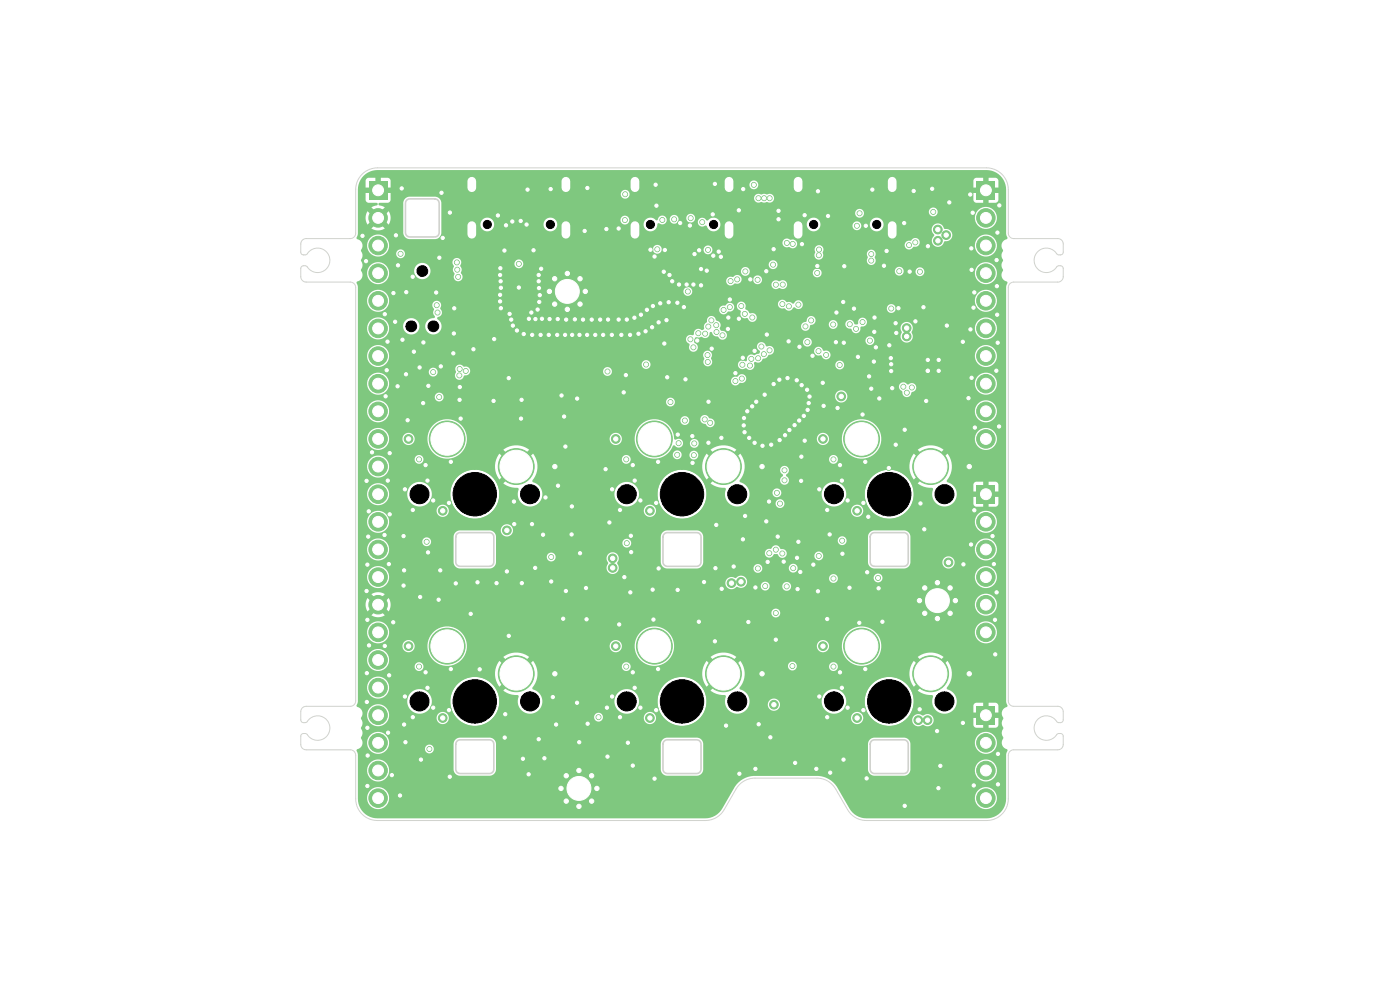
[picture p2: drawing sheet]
<svg xmlns="http://www.w3.org/2000/svg" width="297mm" height="210mm" viewBox="0 0 297 210" stroke-linecap="round" stroke-linejoin="round" font-family="sans-serif">
<path d="M100.7 99.3a5.6 5.6 0 0 1 4.9 8.1 5.6 5.6 0 0 1-9.5 .5 5.6 5.6 0 0 1 4.1-8.6h.4M144.7 99.3a5.6 5.6 0 0 1 4.9 8.1 5.6 5.6 0 0 1-9.5 .5 5.6 5.6 0 0 1 4-8.6h.5M188.6 99.3a5.6 5.6 0 0 1 4.9 8.1 5.6 5.6 0 0 1-9.5 .5 5.6 5.6 0 0 1 4.1-8.6h.5M100.7 143.2a5.6 5.6 0 0 1 4.9 8.2 5.6 5.6 0 0 1-9.5 .5 5.6 5.6 0 0 1 4.1-8.6l.4-.1M144.7 143.2a5.6 5.6 0 0 1 4.9 8.2 5.6 5.6 0 0 1-9.5 .5 5.6 5.6 0 0 1 4-8.6l.5-.1M188.6 143.2a5.6 5.6 0 0 1 4.9 8.2 5.6 5.6 0 0 1-9.5 .5 5.6 5.6 0 0 1 4.1-8.6l.5-.1" fill="none" stroke="#7fc87f" stroke-width=".69"/>
<g fill="#7fc87f" stroke="#7fc87f" stroke-width=".21">
<circle cx="116.6" cy="61.8" r=".81"/>
<circle cx="117.7" cy="59.1" r=".81"/>
<circle cx="117.7" cy="64.5" r=".81"/>
<circle cx="120.4" cy="58" r=".81"/>
<circle cx="120.4" cy="61.8" r="5.1"/>
<circle cx="120.4" cy="65.6" r=".81"/>
<circle cx="123" cy="59.1" r=".81"/>
<circle cx="123" cy="64.5" r=".81"/>
<circle cx="124.2" cy="61.8" r=".81"/>
<circle cx="153.5" cy="99" r="3.8"/>
<circle cx="138.8" cy="93.1" r="3.8"/>
</g>
<path d="M207.2 102.9h3.9v3.9h-3.9z" fill="#7fc87f"/>
<g fill="#7fc87f" stroke="#7fc87f" stroke-width=".21">
<circle cx="209.2" cy="110.7" r="1.96"/>
<circle cx="209.2" cy="116.6" r="1.96"/>
<circle cx="209.2" cy="122.4" r="1.96"/>
<circle cx="209.2" cy="128.3" r="1.96"/>
<circle cx="209.2" cy="134.1" r="1.96"/>
<circle cx="109.5" cy="99" r="3.8"/>
<circle cx="94.9" cy="93.1" r="3.8"/>
</g>
<path d="M100.1 38.4v1.4M120.1 38.4v1.4M169.3 38.4v1.4M189.3 38.4v1.4M100.1 47.9v1.8M120.1 47.9v1.8M169.3 47.9v1.8M189.3 47.9v1.8" fill="none" stroke="#7fc87f" stroke-width="2.8"/>
<path d="M207.2 38.4h3.9v3.9h-3.9z" fill="#7fc87f"/>
<g fill="#7fc87f" stroke="#7fc87f" stroke-width=".21">
<circle cx="209.2" cy="46.2" r="1.96"/>
<circle cx="209.2" cy="52.1" r="1.96"/>
<circle cx="209.2" cy="57.9" r="1.96"/>
<circle cx="209.2" cy="63.8" r="1.96"/>
<circle cx="209.2" cy="69.7" r="1.96"/>
<circle cx="209.2" cy="75.5" r="1.96"/>
<circle cx="209.2" cy="81.4" r="1.96"/>
<circle cx="209.2" cy="87.3" r="1.96"/>
<circle cx="209.2" cy="93.1" r="1.96"/>
<circle cx="109.5" cy="142.9" r="3.8"/>
<circle cx="94.9" cy="137.1" r="3.8"/>
<circle cx="195.1" cy="127.4" r=".81"/>
<circle cx="196.2" cy="124.7" r=".81"/>
<circle cx="196.2" cy="130.1" r=".81"/>
<circle cx="198.9" cy="123.6" r=".81"/>
<circle cx="198.9" cy="127.4" r="5.1"/>
<circle cx="198.9" cy="131.2" r=".81"/>
<circle cx="201.6" cy="124.7" r=".81"/>
<circle cx="201.6" cy="130.1" r=".81"/>
<circle cx="202.7" cy="127.4" r=".81"/>
<circle cx="197.4" cy="142.9" r="3.8"/>
<circle cx="182.8" cy="137.1" r="3.8"/>
<circle cx="153.5" cy="142.9" r="3.8"/>
<circle cx="138.8" cy="137.1" r="3.8"/>
</g>
<path d="M207.2 149.8h3.9v3.9h-3.9z" fill="#7fc87f"/>
<g fill="#7fc87f" stroke="#7fc87f" stroke-width=".21">
<circle cx="209.2" cy="157.6" r="1.96"/>
<circle cx="209.2" cy="163.4" r="1.96"/>
<circle cx="209.2" cy="169.3" r="1.96"/>
<circle cx="197.4" cy="99" r="3.8"/>
<circle cx="182.8" cy="93.1" r="3.8"/>
<circle cx="119" cy="167.3" r=".81"/>
<circle cx="120.1" cy="164.6" r=".81"/>
<circle cx="120.1" cy="169.9" r=".81"/>
<circle cx="122.8" cy="163.4" r=".81"/>
<circle cx="122.8" cy="167.3" r="5.1"/>
<circle cx="122.8" cy="171.1" r=".81"/>
<circle cx="125.5" cy="164.6" r=".81"/>
<circle cx="125.5" cy="169.9" r=".81"/>
<circle cx="126.6" cy="167.3" r=".81"/>
</g>
<path d="M134.7 38.4v1.4M154.7 38.4v1.4M134.7 47.9v1.8M154.7 47.9v1.8" fill="none" stroke="#7fc87f" stroke-width="2.8"/>
<path d="M78.3 38.4h3.9v3.9h-3.9z" fill="#7fc87f"/>
<g fill="#7fc87f" stroke="#7fc87f" stroke-width=".21">
<circle cx="80.2" cy="46.2" r="1.96"/>
<circle cx="80.2" cy="52.1" r="1.96"/>
<circle cx="80.2" cy="57.9" r="1.96"/>
<circle cx="80.2" cy="63.8" r="1.96"/>
<circle cx="80.2" cy="69.7" r="1.96"/>
<circle cx="80.2" cy="75.5" r="1.96"/>
<circle cx="80.2" cy="81.4" r="1.96"/>
<circle cx="80.2" cy="87.3" r="1.96"/>
<circle cx="80.2" cy="93.1" r="1.96"/>
<circle cx="80.2" cy="99" r="1.96"/>
<circle cx="80.2" cy="104.8" r="1.96"/>
<circle cx="80.2" cy="110.7" r="1.96"/>
<circle cx="80.2" cy="116.6" r="1.96"/>
<circle cx="80.2" cy="122.4" r="1.96"/>
<circle cx="80.2" cy="128.3" r="1.96"/>
<circle cx="80.2" cy="134.1" r="1.96"/>
<circle cx="80.2" cy="140" r="1.96"/>
<circle cx="80.2" cy="145.9" r="1.96"/>
<circle cx="80.2" cy="151.7" r="1.96"/>
<circle cx="80.2" cy="157.6" r="1.96"/>
<circle cx="80.2" cy="163.4" r="1.96"/>
<circle cx="80.2" cy="169.3" r="1.96"/>
<circle cx="139.4" cy="52.9" r=".52"/>
<circle cx="140.5" cy="46.7" r=".52"/>
<circle cx="149" cy="47.1" r=".52"/>
<circle cx="150.2" cy="53" r=".52"/>
<circle cx="179" cy="72.7" r=".52"/>
<circle cx="161.7" cy="142.9" r=".92"/>
<circle cx="114.7" cy="71" r=".52"/>
<circle cx="116.8" cy="40.1" r=".52"/>
<circle cx="189.1" cy="78.7" r=".52"/>
<circle cx="87.6" cy="152.1" r=".52"/>
<circle cx="196.1" cy="112.3" r=".52"/>
<circle cx="77.7" cy="55.4" r=".52"/>
<circle cx="168.6" cy="90.2" r=".52"/>
<circle cx="173.8" cy="147.8" r=".52"/>
<circle cx="171.6" cy="85.5" r=".52"/>
<circle cx="136" cy="66.8" r=".52"/>
<circle cx="139.2" cy="106.7" r=".52"/>
<circle cx="165.2" cy="44.7" r=".52"/>
<circle cx="90.7" cy="101.9" r=".52"/>
<circle cx="115.7" cy="105.5" r=".52"/>
<circle cx="161.7" cy="99" r=".92"/>
<circle cx="133.9" cy="117.1" r=".52"/>
<circle cx="115.5" cy="160.8" r=".52"/>
<circle cx="199.1" cy="76.4" r=".52"/>
<circle cx="170.1" cy="81.7" r=".52"/>
<circle cx="201.4" cy="42.9" r=".52"/>
<circle cx="78.3" cy="136.9" r=".52"/>
<circle cx="144" cy="60.4" r=".52"/>
<circle cx="83.8" cy="68.3" r=".52"/>
<circle cx="119.7" cy="88.4" r=".52"/>
<circle cx="156.8" cy="67.6" r=".52"/>
<circle cx="112.2" cy="67.6" r=".52"/>
<circle cx="82.3" cy="101.9" r=".52"/>
<circle cx="116.4" cy="71" r=".52"/>
<circle cx="184.4" cy="79.8" r=".52"/>
<circle cx="153.1" cy="124.9" r=".52"/>
<circle cx="106.1" cy="62.6" r=".52"/>
<circle cx="106.3" cy="65.4" r=".52"/>
<circle cx="190" cy="68.6" r=".52"/>
<circle cx="177.4" cy="66.3" r=".52"/>
<circle cx="131.5" cy="152.1" r=".52"/>
<circle cx="187.2" cy="131.9" r=".52"/>
<circle cx="150.3" cy="93.9" r=".52"/>
<circle cx="138.9" cy="165.2" r=".52"/>
<circle cx="168.7" cy="161.8" r=".52"/>
<circle cx="196.8" cy="78.7" r=".52"/>
<circle cx="187.5" cy="56.4" r=".52"/>
<circle cx="172.5" cy="119.8" r=".52"/>
<circle cx="158.8" cy="131.9" r=".52"/>
<circle cx="131.5" cy="108.2" r=".52"/>
<circle cx="110.5" cy="46.9" r=".52"/>
<circle cx="87.5" cy="58.7" r=".52"/>
<circle cx="151.3" cy="54.2" r=".52"/>
<circle cx="97.7" cy="88.8" r=".52"/>
<circle cx="110.9" cy="161" r=".52"/>
<circle cx="152.9" cy="54.5" r=".52"/>
<circle cx="161.8" cy="94.6" r=".52"/>
<circle cx="144.3" cy="47.3" r=".52"/>
<circle cx="157.6" cy="114.4" r=".52"/>
<circle cx="169.5" cy="89.2" r=".52"/>
<circle cx="132.5" cy="122.4" r=".52"/>
<circle cx="160.1" cy="93.9" r=".52"/>
<circle cx="118" cy="153.7" r=".52"/>
<circle cx="154" cy="153.9" r=".52"/>
<circle cx="114.4" cy="64" r=".52"/>
<circle cx="183.6" cy="141.9" r=".52"/>
<circle cx="163.1" cy="106.4" r=".52"/>
<circle cx="162.6" cy="110.6" r=".52"/>
<circle cx="205.9" cy="69.9" r=".52"/>
<circle cx="148.7" cy="57.1" r=".52"/>
<circle cx="85.9" cy="103.8" r=".52"/>
<circle cx="167.5" cy="91.2" r=".52"/>
<circle cx="169.4" cy="114.9" r=".52"/>
<circle cx="177.7" cy="86.5" r=".52"/>
<circle cx="85.6" cy="124.2" r=".52"/>
<circle cx="206.1" cy="52.7" r=".52"/>
<circle cx="84.4" cy="56.3" r=".52"/>
<circle cx="184.2" cy="109.6" r=".52"/>
<circle cx="170.7" cy="45.6" r=".52"/>
<circle cx="90.9" cy="81.9" r=".52"/>
<circle cx="206.5" cy="65.3" r=".52"/>
<circle cx="86" cy="157.4" r=".52"/>
<circle cx="78.1" cy="113.8" r=".52"/>
<circle cx="211.7" cy="166.4" r=".52"/>
<circle cx="211.5" cy="66.8" r=".52"/>
<circle cx="138.5" cy="64.9" r=".52"/>
<circle cx="185.4" cy="76.7" r=".52"/>
<circle cx="176.1" cy="163.9" r=".52"/>
<circle cx="109.7" cy="70.1" r=".52"/>
<circle cx="114.3" cy="61.1" r=".52"/>
<circle cx="191.9" cy="170.9" r=".52"/>
<circle cx="128.5" cy="99.5" r=".52"/>
<circle cx="83.5" cy="62.2" r=".52"/>
<circle cx="169" cy="80.7" r=".52"/>
<circle cx="77.9" cy="166.7" r=".52"/>
<circle cx="135.9" cy="150.1" r=".52"/>
<circle cx="134.6" cy="145.9" r=".52"/>
<circle cx="148.3" cy="131.9" r=".52"/>
<circle cx="210.6" cy="113.7" r=".52"/>
<circle cx="81.8" cy="84.1" r=".52"/>
<circle cx="205.8" cy="41.3" r=".52"/>
<circle cx="141.9" cy="64.1" r=".52"/>
<circle cx="210.8" cy="119.7" r=".52"/>
<circle cx="108.7" cy="47" r=".52"/>
<circle cx="170.7" cy="93.5" r=".52"/>
<circle cx="131.2" cy="48.5" r=".52"/>
<circle cx="108.8" cy="69.1" r=".52"/>
<circle cx="211.6" cy="49.3" r=".52"/>
<circle cx="114.3" cy="156.8" r=".52"/>
<circle cx="176" cy="113.4" r=".52"/>
<circle cx="154.8" cy="63.5" r=".52"/>
<circle cx="131.2" cy="67.8" r=".52"/>
<circle cx="180.2" cy="124.7" r=".52"/>
<circle cx="90.3" cy="142.6" r=".52"/>
<circle cx="138.6" cy="131.4" r=".52"/>
<circle cx="156" cy="79.2" r=".52"/>
<circle cx="122.9" cy="157.4" r=".52"/>
<circle cx="170.1" cy="51.8" r=".52"/>
<circle cx="77.8" cy="125.4" r=".52"/>
<circle cx="90.8" cy="117.2" r=".52"/>
<circle cx="117.3" cy="147.9" r=".52"/>
<circle cx="145.7" cy="60.4" r=".52"/>
<circle cx="105.3" cy="123.7" r=".52"/>
<circle cx="110.6" cy="84.8" r=".52"/>
<circle cx="190.6" cy="65.4" r=".52"/>
<circle cx="95.4" cy="45.1" r=".52"/>
<circle cx="148.3" cy="53.1" r=".52"/>
<circle cx="112.1" cy="164.3" r=".52"/>
<circle cx="183.2" cy="150.6" r=".52"/>
<circle cx="114.3" cy="58.3" r=".52"/>
<circle cx="81.6" cy="137" r=".52"/>
<circle cx="189.1" cy="77.3" r=".52"/>
<circle cx="211.5" cy="60.7" r=".52"/>
<circle cx="174.5" cy="81.2" r=".52"/>
<circle cx="131.8" cy="71" r=".52"/>
<circle cx="82" cy="78.5" r=".52"/>
<circle cx="93.2" cy="54.7" r=".52"/>
<circle cx="139.2" cy="150.6" r=".52"/>
<circle cx="178.9" cy="161.1" r=".52"/>
<circle cx="78.2" cy="108.5" r=".52"/>
<circle cx="81.6" cy="113.5" r=".52"/>
<circle cx="173.4" cy="56.4" r=".52"/>
<circle cx="169.1" cy="118.3" r=".52"/>
<circle cx="178.9" cy="64.1" r=".52"/>
<circle cx="179.8" cy="150.1" r=".52"/>
<circle cx="175.5" cy="131.3" r=".52"/>
<circle cx="124.6" cy="39.9" r=".52"/>
<circle cx="140.9" cy="72.9" r=".52"/>
<circle cx="178.6" cy="101.9" r=".52"/>
<circle cx="86.2" cy="62" r=".52"/>
<circle cx="93.1" cy="127.2" r=".52"/>
<circle cx="199.1" cy="78.7" r=".52"/>
<circle cx="162.9" cy="119.2" r=".52"/>
<circle cx="141.4" cy="67.9" r=".52"/>
<circle cx="93.5" cy="77.7" r=".52"/>
<circle cx="77.9" cy="154.4" r=".52"/>
<circle cx="124.5" cy="71" r=".52"/>
<circle cx="151.8" cy="120.5" r=".52"/>
<circle cx="140.8" cy="57.6" r=".52"/>
<circle cx="125.5" cy="67.8" r=".52"/>
<circle cx="123.7" cy="67.8" r=".52"/>
<circle cx="211.9" cy="90.5" r=".52"/>
<circle cx="107.5" cy="121.2" r=".52"/>
<circle cx="84.9" cy="168.8" r=".52"/>
<circle cx="156.7" cy="44.6" r=".52"/>
<circle cx="139.3" cy="43.6" r=".52"/>
<circle cx="109.1" cy="111.2" r=".52"/>
<circle cx="196.8" cy="76.4" r=".52"/>
<circle cx="82.2" cy="72.5" r=".52"/>
<circle cx="107.9" cy="80.2" r=".52"/>
<circle cx="206.7" cy="62" r=".52"/>
<circle cx="191.8" cy="47.3" r=".52"/>
<circle cx="85.7" cy="121" r=".52"/>
<circle cx="204.4" cy="119.7" r=".52"/>
<circle cx="107.9" cy="134.9" r=".52"/>
<circle cx="165.4" cy="93.4" r=".52"/>
<circle cx="141.5" cy="80" r=".52"/>
<circle cx="104.7" cy="85" r=".52"/>
<circle cx="197.8" cy="40.1" r=".52"/>
<circle cx="189" cy="76" r=".52"/>
<circle cx="112.9" cy="111.2" r=".52"/>
<circle cx="171.2" cy="82.7" r=".52"/>
<circle cx="132.8" cy="79.6" r=".52"/>
<circle cx="198.8" cy="155.1" r=".52"/>
<circle cx="171.3" cy="87" r=".52"/>
<circle cx="121.3" cy="113.4" r=".52"/>
<circle cx="195.9" cy="65.2" r=".52"/>
<circle cx="193" cy="57.6" r=".52"/>
<circle cx="106.3" cy="61.1" r=".52"/>
<circle cx="143.7" cy="64.2" r=".52"/>
<circle cx="138" cy="53" r=".52"/>
<circle cx="160.3" cy="163.1" r=".52"/>
<circle cx="96.3" cy="70.7" r=".52"/>
<circle cx="112.9" cy="71" r=".52"/>
<circle cx="111.7" cy="47.6" r=".52"/>
<circle cx="138.3" cy="69.4" r=".52"/>
<circle cx="145.4" cy="80.5" r=".52"/>
<circle cx="78.9" cy="96" r=".52"/>
<circle cx="110.1" cy="61" r=".52"/>
<circle cx="157.8" cy="88.7" r=".52"/>
<circle cx="148.7" cy="60.5" r=".52"/>
<circle cx="120.1" cy="125.4" r=".52"/>
<circle cx="179.1" cy="56.5" r=".52"/>
<circle cx="157.8" cy="90.2" r=".52"/>
<circle cx="85.6" cy="113.7" r=".52"/>
<circle cx="107.1" cy="156.5" r=".52"/>
<circle cx="184" cy="121.4" r=".52"/>
<circle cx="188.7" cy="73.2" r=".52"/>
<circle cx="118.2" cy="71" r=".52"/>
<circle cx="89.3" cy="161.1" r=".52"/>
<circle cx="101.3" cy="123.5" r=".52"/>
<circle cx="135.5" cy="70.8" r=".52"/>
<circle cx="123" cy="117.4" r=".52"/>
<circle cx="152.5" cy="53.4" r=".52"/>
<circle cx="211.4" cy="55.2" r=".52"/>
<circle cx="91.9" cy="150.1" r=".52"/>
<circle cx="169.6" cy="73.6" r=".52"/>
<circle cx="171.7" cy="84.1" r=".52"/>
<circle cx="122.4" cy="84.6" r=".52"/>
<circle cx="211.7" cy="72.7" r=".52"/>
<circle cx="163.4" cy="156.4" r=".52"/>
<circle cx="85.4" cy="72.1" r=".52"/>
<circle cx="150.3" cy="85.2" r=".52"/>
<circle cx="204.3" cy="72.5" r=".52"/>
<circle cx="151" cy="74" r=".52"/>
<circle cx="205.6" cy="99" r=".92"/>
<circle cx="182" cy="75.7" r=".52"/>
<circle cx="149.9" cy="57.4" r=".52"/>
<circle cx="90.3" cy="98.7" r=".52"/>
<circle cx="160.4" cy="85.2" r=".52"/>
<circle cx="177.3" cy="72.6" r=".52"/>
<circle cx="206" cy="115.5" r=".52"/>
<circle cx="170" cy="96.9" r=".52"/>
<circle cx="82.6" cy="143.3" r=".52"/>
<circle cx="97.6" cy="82.1" r=".52"/>
<circle cx="122.4" cy="149.1" r=".52"/>
<circle cx="93.9" cy="50.5" r=".52"/>
<circle cx="84.3" cy="81.9" r=".52"/>
<circle cx="156.9" cy="164.1" r=".52"/>
<circle cx="134.6" cy="67.4" r=".52"/>
<circle cx="206.1" cy="57.2" r=".52"/>
<circle cx="206.8" cy="90.7" r=".52"/>
<circle cx="186.4" cy="124.8" r=".52"/>
<circle cx="146.9" cy="98.2" r=".52"/>
<circle cx="138.5" cy="125.1" r=".52"/>
<circle cx="162.6" cy="57.5" r=".52"/>
<circle cx="140.1" cy="64.3" r=".52"/>
<circle cx="95.4" cy="164.8" r=".52"/>
<circle cx="206.1" cy="80.1" r=".52"/>
<circle cx="160.1" cy="74.4" r=".52"/>
<circle cx="77.9" cy="131.5" r=".52"/>
<circle cx="78" cy="160.3" r=".52"/>
<circle cx="167.3" cy="72.4" r=".52"/>
<circle cx="166.5" cy="92.3" r=".52"/>
<circle cx="119.9" cy="94.7" r=".52"/>
<circle cx="119.1" cy="83.9" r=".52"/>
<circle cx="107.3" cy="47.8" r=".52"/>
<circle cx="121.3" cy="107.4" r=".52"/>
<circle cx="134.2" cy="142.6" r=".52"/>
<circle cx="87.8" cy="74.6" r=".52"/>
<circle cx="133" cy="67.8" r=".52"/>
<circle cx="157.7" cy="40.1" r=".52"/>
<circle cx="159.6" cy="86.2" r=".52"/>
<circle cx="93.4" cy="121" r=".52"/>
<circle cx="106.1" cy="56.9" r=".52"/>
<circle cx="155.6" cy="120.2" r=".52"/>
<circle cx="164.1" cy="81.5" r=".52"/>
<circle cx="113.5" cy="120.5" r=".52"/>
<circle cx="158.1" cy="109.4" r=".52"/>
<circle cx="195.1" cy="150.5" r=".52"/>
<circle cx="106.2" cy="59.7" r=".52"/>
<circle cx="142" cy="58.3" r=".52"/>
<circle cx="211.1" cy="131.5" r=".52"/>
<circle cx="131.4" cy="132.5" r=".52"/>
<circle cx="81.6" cy="66.6" r=".52"/>
<circle cx="165.3" cy="80.5" r=".52"/>
<circle cx="85.9" cy="147.8" r=".52"/>
<circle cx="128.8" cy="150.1" r=".52"/>
<circle cx="99.9" cy="130.2" r=".52"/>
<circle cx="151.7" cy="39" r=".52"/>
<circle cx="110.7" cy="123.7" r=".52"/>
<circle cx="129.8" cy="71" r=".52"/>
<circle cx="188.1" cy="53.2" r=".52"/>
<circle cx="139.6" cy="98" r=".52"/>
<circle cx="172.4" cy="75.5" r=".52"/>
<circle cx="212" cy="43.6" r=".52"/>
<circle cx="142.6" cy="59.7" r=".52"/>
<circle cx="211.1" cy="138.8" r=".52"/>
<circle cx="101.8" cy="142" r=".52"/>
<circle cx="183.6" cy="98" r=".52"/>
<circle cx="100.4" cy="74.1" r=".52"/>
<circle cx="121.4" cy="71" r=".52"/>
<circle cx="114.1" cy="65.7" r=".52"/>
<circle cx="114.5" cy="62.6" r=".52"/>
<circle cx="122.9" cy="71" r=".52"/>
<circle cx="205.5" cy="84.5" r=".52"/>
<circle cx="185.8" cy="73.7" r=".52"/>
<circle cx="143.8" cy="125.1" r=".52"/>
<circle cx="86.1" cy="79.4" r=".52"/>
<circle cx="194.2" cy="68.2" r=".52"/>
<circle cx="77.8" cy="102" r=".52"/>
<circle cx="106.1" cy="63.9" r=".52"/>
<circle cx="169.8" cy="121.3" r=".52"/>
<circle cx="127.3" cy="67.8" r=".52"/>
<circle cx="124.3" cy="124.7" r=".52"/>
<circle cx="196.5" cy="85.1" r=".52"/>
<circle cx="153" cy="92.9" r=".52"/>
<circle cx="89.1" cy="126.6" r=".52"/>
<circle cx="211.4" cy="125.7" r=".52"/>
<circle cx="160.3" cy="124.6" r=".52"/>
<circle cx="151.2" cy="45.5" r=".52"/>
<circle cx="139.1" cy="39.2" r=".52"/>
<circle cx="173.5" cy="125.4" r=".52"/>
<circle cx="115" cy="67.6" r=".52"/>
<circle cx="120.1" cy="67.8" r=".52"/>
<circle cx="178.6" cy="145.9" r=".52"/>
<circle cx="133.2" cy="157.6" r=".52"/>
<circle cx="77.9" cy="119.8" r=".52"/>
<circle cx="111.9" cy="40.2" r=".52"/>
<circle cx="188.6" cy="99.3" r=".52"/>
<circle cx="154.4" cy="69.8" r=".52"/>
<circle cx="183.7" cy="47.9" r=".52"/>
<circle cx="184.8" cy="82.5" r=".52"/>
<circle cx="95.6" cy="141.9" r=".52"/>
<circle cx="77.8" cy="142.8" r=".52"/>
<circle cx="129.9" cy="103.8" r=".52"/>
<circle cx="107.2" cy="151.5" r=".52"/>
<circle cx="119.9" cy="71" r=".52"/>
<circle cx="118.3" cy="67.7" r=".52"/>
<circle cx="178.2" cy="98.7" r=".52"/>
<circle cx="96.2" cy="75" r=".52"/>
<circle cx="169.9" cy="102" r=".52"/>
<circle cx="105.6" cy="45.7" r=".52"/>
<circle cx="141" cy="53" r=".52"/>
<circle cx="133.7" cy="71" r=".52"/>
<circle cx="116.9" cy="123.4" r=".52"/>
<circle cx="128.9" cy="160.5" r=".52"/>
<circle cx="95.2" cy="150.6" r=".52"/>
<circle cx="128" cy="71" r=".52"/>
<circle cx="115.2" cy="113.4" r=".52"/>
<circle cx="206.7" cy="108.2" r=".52"/>
<circle cx="110.5" cy="88.8" r=".52"/>
<circle cx="185.5" cy="67.4" r=".52"/>
<circle cx="89.8" cy="72.6" r=".52"/>
<circle cx="174.7" cy="86.1" r=".52"/>
<circle cx="85.7" cy="153.7" r=".52"/>
<circle cx="113.2" cy="53.1" r=".52"/>
<circle cx="135.9" cy="106.2" r=".52"/>
<circle cx="134.6" cy="101.9" r=".52"/>
<circle cx="199.1" cy="167.2" r=".52"/>
<circle cx="139.7" cy="120.6" r=".52"/>
<circle cx="165.2" cy="46.5" r=".52"/>
<circle cx="117.7" cy="99" r=".92"/>
<circle cx="181.2" cy="65.5" r=".52"/>
<circle cx="146.4" cy="47.8" r=".52"/>
<circle cx="139.7" cy="68.4" r=".52"/>
<circle cx="90.7" cy="145.9" r=".52"/>
<circle cx="108.1" cy="66.6" r=".52"/>
<circle cx="196.9" cy="52.2" r=".52"/>
<circle cx="82.5" cy="119.7" r=".52"/>
<circle cx="89.8" cy="85.5" r=".52"/>
<circle cx="116.6" cy="67.7" r=".52"/>
<circle cx="157.6" cy="75.9" r=".52"/>
<circle cx="158.9" cy="92.9" r=".52"/>
<circle cx="173.2" cy="163.1" r=".52"/>
<circle cx="96.7" cy="123.8" r=".52"/>
<circle cx="154.5" cy="67.4" r=".52"/>
<circle cx="106.1" cy="58.3" r=".52"/>
<circle cx="173.8" cy="103.8" r=".52"/>
<circle cx="114.3" cy="59.7" r=".52"/>
<circle cx="137.2" cy="65.7" r=".52"/>
<circle cx="86.5" cy="89.1" r=".52"/>
<circle cx="189.3" cy="82.3" r=".52"/>
<circle cx="77.8" cy="148.9" r=".52"/>
<circle cx="199.5" cy="162.5" r=".52"/>
<circle cx="138.9" cy="54.4" r=".52"/>
<circle cx="133.8" cy="113.7" r=".52"/>
<circle cx="107" cy="53.1" r=".52"/>
<circle cx="111.1" cy="70.9" r=".52"/>
<circle cx="117.7" cy="142.9" r=".92"/>
<circle cx="175.5" cy="152.1" r=".52"/>
<circle cx="190" cy="94.3" r=".52"/>
<circle cx="124.7" cy="153.5" r=".52"/>
<circle cx="134.2" cy="162.4" r=".52"/>
<circle cx="178.2" cy="142.6" r=".52"/>
<circle cx="190.1" cy="70.6" r=".52"/>
<circle cx="124" cy="49" r=".52"/>
<circle cx="152" cy="111.4" r=".52"/>
<circle cx="84" cy="49.9" r=".52"/>
<circle cx="182.3" cy="132.1" r=".52"/>
<circle cx="175.7" cy="45.8" r=".52"/>
<circle cx="186.5" cy="84.5" r=".52"/>
<circle cx="151.7" cy="136" r=".52"/>
<circle cx="178.7" cy="117.5" r=".52"/>
<circle cx="204.3" cy="153.3" r=".52"/>
<circle cx="193.8" cy="40.5" r=".52"/>
<circle cx="149.4" cy="123.5" r=".52"/>
<circle cx="82.7" cy="96.1" r=".52"/>
<circle cx="162.2" cy="83.7" r=".52"/>
<circle cx="83.1" cy="164.4" r=".52"/>
<circle cx="183" cy="87.9" r=".52"/>
<circle cx="85.2" cy="40" r=".52"/>
<circle cx="92.5" cy="62.1" r=".52"/>
<circle cx="179.8" cy="106.2" r=".52"/>
<circle cx="134.2" cy="98.7" r=".52"/>
<circle cx="128.6" cy="48.6" r=".52"/>
<circle cx="170.5" cy="88.2" r=".52"/>
<circle cx="82.3" cy="155.4" r=".52"/>
<circle cx="108.5" cy="67.8" r=".52"/>
<circle cx="183.9" cy="165.1" r=".52"/>
<circle cx="82.7" cy="109.1" r=".52"/>
<circle cx="97.5" cy="84.8" r=".52"/>
<circle cx="162.7" cy="71" r=".52"/>
<circle cx="166.3" cy="119.1" r=".52"/>
<circle cx="96.4" cy="65.4" r=".52"/>
<circle cx="133.7" cy="125.7" r=".52"/>
<circle cx="114.8" cy="57" r=".52"/>
<circle cx="146.9" cy="92.5" r=".52"/>
<circle cx="95.2" cy="106.7" r=".52"/>
<circle cx="185.1" cy="40.2" r=".52"/>
<circle cx="211.7" cy="159.9" r=".52"/>
<circle cx="147.9" cy="72.2" r=".52"/>
<circle cx="126.3" cy="71" r=".52"/>
<circle cx="112.7" cy="66.3" r=".52"/>
<circle cx="175.5" cy="108.2" r=".52"/>
<circle cx="164.6" cy="135.7" r=".52"/>
<circle cx="169.2" cy="125" r=".52"/>
<circle cx="167.1" cy="80.2" r=".52"/>
<circle cx="104.8" cy="71.9" r=".52"/>
<circle cx="185.5" cy="70.4" r=".52"/>
<circle cx="191.9" cy="91.2" r=".52"/>
<circle cx="165" cy="113.8" r=".52"/>
<circle cx="195.3" cy="106.8" r=".52"/>
<circle cx="87.6" cy="108.2" r=".52"/>
<circle cx="164.1" cy="52.9" r=".52"/>
<circle cx="83.4" cy="132" r=".52"/>
<circle cx="139.6" cy="141.9" r=".52"/>
<circle cx="159.2" cy="59.3" r=".52"/>
<circle cx="211.4" cy="78.6" r=".52"/>
<circle cx="129.3" cy="110.8" r=".52"/>
<circle cx="95.6" cy="98" r=".52"/>
<circle cx="118.4" cy="103" r=".52"/>
<circle cx="163.6" cy="94.3" r=".52"/>
<circle cx="158.5" cy="87.2" r=".52"/>
<circle cx="160.9" cy="153.6" r=".52"/>
<circle cx="93.7" cy="40.9" r=".52"/>
<circle cx="129.9" cy="147.8" r=".52"/>
<circle cx="143.8" cy="92.2" r=".52"/>
<circle cx="205.6" cy="142.9" r=".92"/>
<circle cx="158" cy="91.7" r=".52"/>
<circle cx="122" cy="67.7" r=".52"/>
<circle cx="183.2" cy="106.7" r=".52"/>
<circle cx="132.3" cy="83.2" r=".52"/>
<circle cx="91.9" cy="106.2" r=".52"/>
<circle cx="129" cy="67.8" r=".52"/>
<circle cx="89" cy="78" r=".52"/>
<circle cx="109" cy="106.4" r=".52"/>
<circle cx="119.5" cy="131.3" r=".52"/>
<circle cx="147.1" cy="60.4" r=".52"/>
<circle cx="137" cy="70.3" r=".52"/>
<circle cx="113.6" cy="67.7" r=".52"/>
<circle cx="76.9" cy="50" r=".52"/>
<circle cx="173.5" cy="40.6" r=".52"/>
<circle cx="147.3" cy="53.9" r=".52"/>
<circle cx="206.3" cy="45.1" r=".52"/>
<circle cx="200.9" cy="69.1" r=".52"/>
<circle cx="206.6" cy="166.6" r=".52"/>
<circle cx="145.1" cy="65.1" r=".52"/>
<circle cx="124.4" cy="131.4" r=".52"/>
<circle cx="194.8" cy="152.8" r=".92"/>
<circle cx="199" cy="51.1" r=".92"/>
<circle cx="200.7" cy="49.9" r=".92"/>
<circle cx="96.9" cy="55.7" r=".52"/>
<circle cx="162.1" cy="42" r=".52"/>
<circle cx="130" cy="118.4" r=".92"/>
<circle cx="160.9" cy="42" r=".52"/>
<circle cx="201.2" cy="119.3" r=".92"/>
<circle cx="130" cy="120.5" r=".92"/>
<circle cx="163.3" cy="42" r=".52"/>
<circle cx="196.8" cy="152.8" r=".92"/>
<circle cx="107.5" cy="112.5" r=".92"/>
<circle cx="192.3" cy="71.4" r=".92"/>
<circle cx="97" cy="57.2" r=".52"/>
<circle cx="192.3" cy="69.6" r=".92"/>
<circle cx="110.1" cy="56" r=".52"/>
<circle cx="97.2" cy="58.7" r=".52"/>
<circle cx="199" cy="48.7" r=".92"/>
<circle cx="184.5" cy="72.3" r=".52"/>
<circle cx="93.9" cy="152.3" r=".92"/>
<circle cx="178.5" cy="84.1" r=".92"/>
<circle cx="181.8" cy="152.3" r=".92"/>
<circle cx="137.9" cy="152.3" r=".92"/>
<circle cx="137.9" cy="108.4" r=".92"/>
<circle cx="192.4" cy="83.3" r=".52"/>
<circle cx="193.4" cy="82.2" r=".52"/>
<circle cx="191.6" cy="82" r=".52"/>
<circle cx="181.8" cy="108.4" r=".92"/>
<circle cx="93.9" cy="108.4" r=".92"/>
<circle cx="93.2" cy="84.2" r=".52"/>
<circle cx="150.2" cy="76.8" r=".52"/>
<circle cx="132.9" cy="141.4" r=".52"/>
<circle cx="130.6" cy="137.1" r=".92"/>
<circle cx="175.3" cy="75.3" r=".52"/>
<circle cx="164.6" cy="116.6" r=".52"/>
<circle cx="168.1" cy="141.3" r=".52"/>
<circle cx="166" cy="117.4" r=".52"/>
<circle cx="163.2" cy="117.4" r=".52"/>
<circle cx="97.4" cy="79.6" r=".52"/>
<circle cx="157.2" cy="123.4" r=".92"/>
<circle cx="97.5" cy="78.3" r=".52"/>
<circle cx="145.9" cy="61.8" r=".52"/>
<circle cx="164.6" cy="130" r=".52"/>
<circle cx="149.5" cy="89" r=".52"/>
<circle cx="168.3" cy="120.5" r=".52"/>
<circle cx="198" cy="45" r=".52"/>
<circle cx="155.2" cy="123.7" r=".92"/>
<circle cx="98.8" cy="78.7" r=".52"/>
<circle cx="192.9" cy="52" r=".52"/>
<circle cx="150.7" cy="89.7" r=".52"/>
<circle cx="155" cy="59.6" r=".52"/>
<circle cx="173.4" cy="57.9" r=".52"/>
<circle cx="160.8" cy="120.6" r=".52"/>
<circle cx="194.2" cy="51.4" r=".52"/>
<circle cx="164.2" cy="149.5" r=".92"/>
<circle cx="88.9" cy="97.5" r=".52"/>
<circle cx="181.6" cy="69.8" r=".52"/>
<circle cx="86.7" cy="93.1" r=".92"/>
<circle cx="162.3" cy="124.3" r=".52"/>
<circle cx="163.3" cy="74.3" r=".52"/>
<circle cx="132.9" cy="97.5" r=".52"/>
<circle cx="180.3" cy="68.8" r=".52"/>
<circle cx="130.6" cy="93.1" r=".92"/>
<circle cx="162" cy="75.1" r=".52"/>
<circle cx="166.4" cy="99.8" r=".52"/>
<circle cx="160.8" cy="76" r=".52"/>
<circle cx="166.4" cy="101.9" r=".52"/>
<circle cx="164.8" cy="104.5" r=".52"/>
<circle cx="159.4" cy="76.1" r=".52"/>
<circle cx="159.1" cy="77.5" r=".52"/>
<circle cx="165.5" cy="106.8" r=".52"/>
<circle cx="166.9" cy="124.4" r=".52"/>
<circle cx="161.5" cy="73.5" r=".52"/>
<circle cx="158.1" cy="57.6" r=".52"/>
<circle cx="152" cy="70.4" r=".52"/>
<circle cx="147.3" cy="94.1" r=".52"/>
<circle cx="144" cy="94" r=".52"/>
<circle cx="156" cy="80.8" r=".52"/>
<circle cx="147.2" cy="96.6" r=".52"/>
<circle cx="143.7" cy="96.5" r=".52"/>
<circle cx="157.4" cy="80.3" r=".52"/>
<circle cx="153.3" cy="71.1" r=".52"/>
<circle cx="128.9" cy="78.8" r=".52"/>
<circle cx="178.1" cy="77.4" r=".52"/>
<circle cx="171.3" cy="72.6" r=".52"/>
<circle cx="170.9" cy="69.2" r=".52"/>
<circle cx="183" cy="68.3" r=".52"/>
<circle cx="169.4" cy="64.6" r=".52"/>
<circle cx="167.4" cy="65" r=".52"/>
<circle cx="166" cy="64.5" r=".52"/>
<circle cx="159.6" cy="67.4" r=".52"/>
<circle cx="166" cy="60.4" r=".52"/>
<circle cx="164.6" cy="60.4" r=".52"/>
<circle cx="158" cy="66.6" r=".52"/>
<circle cx="157.3" cy="64.9" r=".52"/>
<circle cx="164" cy="56.1" r=".52"/>
<circle cx="160.7" cy="59.4" r=".52"/>
<circle cx="156.4" cy="59.3" r=".52"/>
<circle cx="159.9" cy="39.2" r=".52"/>
<circle cx="157.5" cy="77.4" r=".52"/>
<circle cx="154.8" cy="65.2" r=".52"/>
<circle cx="190.8" cy="57.5" r=".52"/>
<circle cx="153.5" cy="65.7" r=".52"/>
<circle cx="195.2" cy="57.6" r=".52"/>
<circle cx="151.9" cy="69" r=".52"/>
<circle cx="150.9" cy="68" r=".52"/>
<circle cx="150.3" cy="69.3" r=".52"/>
<circle cx="149.6" cy="70.8" r=".52"/>
<circle cx="92.6" cy="64.7" r=".52"/>
<circle cx="92.8" cy="66.3" r=".52"/>
<circle cx="148.1" cy="70.7" r=".52"/>
<circle cx="146.5" cy="72" r=".52"/>
<circle cx="137.1" cy="77.3" r=".52"/>
<circle cx="147.1" cy="73.7" r=".52"/>
<circle cx="145.3" cy="89.2" r=".52"/>
<circle cx="142.2" cy="85.3" r=".52"/>
<circle cx="91.9" cy="78.9" r=".52"/>
<circle cx="150.1" cy="75.3" r=".52"/>
<circle cx="168.2" cy="51.7" r=".52"/>
<circle cx="184.8" cy="55.3" r=".52"/>
<circle cx="184.8" cy="53.9" r=".52"/>
<circle cx="173.8" cy="52.9" r=".52"/>
<circle cx="166.9" cy="51.5" r=".52"/>
<circle cx="173.7" cy="54.1" r=".52"/>
<circle cx="182.4" cy="45.2" r=".52"/>
<circle cx="181.8" cy="47.9" r=".52"/>
<circle cx="174.6" cy="137.1" r=".92"/>
<circle cx="176.8" cy="141.4" r=".52"/>
<circle cx="173.6" cy="74.5" r=".52"/>
<circle cx="88.9" cy="141.4" r=".52"/>
<circle cx="86.7" cy="137.1" r=".92"/>
<circle cx="172.1" cy="68" r=".52"/>
<circle cx="85" cy="53.8" r=".52"/>
<circle cx="90.5" cy="114.9" r=".52"/>
<circle cx="132.6" cy="46.7" r=".52"/>
<circle cx="143" cy="46.5" r=".52"/>
<circle cx="176.8" cy="68.8" r=".52"/>
<circle cx="176.8" cy="97.5" r=".52"/>
<circle cx="174.6" cy="93.1" r=".92"/>
<circle cx="116.9" cy="118.2" r=".52"/>
<circle cx="133" cy="115.2" r=".52"/>
<circle cx="178.7" cy="114.7" r=".52"/>
<circle cx="173.7" cy="117.9" r=".52"/>
<circle cx="176.8" cy="122.7" r=".52"/>
<circle cx="127" cy="152.1" r=".52"/>
<circle cx="91.1" cy="158.9" r=".52"/>
<circle cx="186.3" cy="122.6" r=".52"/>
<circle cx="146.5" cy="46.3" r=".52"/>
<circle cx="132.6" cy="41.2" r=".52"/>
<circle cx="189.1" cy="65.4" r=".52"/>
</g>
<path d="M77.1 37.3l1.4-.9 1.6-.3h129.1a4.2 4.2 0 0 1 4.2 4.1v9.4l.3 .9-.1 .2a1.45 1.45 0 0 0-.8 2.4 1.71 1.71 0 0 0 0 2.1 1.71 1.71 0 0 0 0 2.1 1.53 1.53 0 0 0 .9 2.5v.3l-.3 .7v88l.4 .9-.2 .3a1.44 1.44 0 0 0-.7 2.3 1.71 1.71 0 0 0 0 2.1l-.1 .2a1.53 1.53 0 0 0 .1 1.9 1.53 1.53 0 0 0 .8 2.5v.3l-.3 .8v9.4a4.2 4.2 0 0 1-4.1 4.1h-25.4a4.3 4.3 0 0 1-4-2.6l-1.1-1.9h28a2.34 2.34 0 0 0 3.2 2.4 2.34 2.34 0 0 0 .8-3.9 2.34 2.34 0 0 0-3.9 1l-.1 .5h-28l-1.2-2.1a5 5 0 0 0-4.2-2.4h-13.2a5 5 0 0 0-4.5 2.6l-2.5 4.3a4.2 4.2 0 0 1-3.6 2.1h-69.5a4.2 4.2 0 0 1-4.2-4.5h2v.4a2.34 2.34 0 0 0 3.5 1.8 2.34 2.34 0 0 0 0-4 2.34 2.34 0 0 0-3.5 1.8h-2v-5.9h2v.5a2.34 2.34 0 0 0 2.6 2.1 2.34 2.34 0 0 0 2-2.7h13.7l.1 .6 .4 .5 1 .4 6.4-.1 .8-.4 .2-.4 .1-.6h35l.1 .6 .3 .5 1 .4 6.4-.1 .9-.5 .3-.9h34.9l.1 .6 .4 .5 .4 .3 .6 .1 6.4-.1 .8-.4 .3-.9h13.7a2.34 2.34 0 0 0 3.2 2.4 2.34 2.34 0 0 0 .8-3.9 2.34 2.34 0 0 0-3.9 1.1l-.1 .4h-13.7l-.1-5.8h13.8v.4a2.34 2.34 0 0 0 3.6 1.8 2.34 2.34 0 0 0 0-4 2.34 2.34 0 0 0-3.6 1.8h-13.8l-.4-.7-.7-.2h-6.7l-.7 .4-.4 .7v5.5h-34.9v-5.3l-.5-1-.8-.3h-6.4l-.9 .3-.4 .8v5.5h-35v-5.3l-.4-1-.8-.3h-6.3l-.9 .2-.5 .8-.1 5.6h-13.7a2.34 2.34 0 0 0-2.3-2 2.34 2.34 0 0 0-2.3 2.1h-2v-3.1l-.3-.9 .2-.3a1.39 1.39 0 0 0 1.1-1.5h1v.4a2.34 2.34 0 0 0 1.8 2.1 2.34 2.34 0 0 0 2.5-1.1h8v.2a.94 .94 0 0 0 1.4 .7 .94 .94 0 0 0 0-1.6 .94 .94 0 0 0-1.4 .7l-7.9-.1a2.34 2.34 0 0 0-1.4-3.4 2.34 2.34 0 0 0-3 2.1h-1l-.3-.9v-.2a1.5 1.5 0 0 0 0-1.8v-.2a1.5 1.5 0 0 0 0-1.9l.3-.9h1v.5a2.34 2.34 0 0 0 2.2 2.1 2.34 2.34 0 0 0 2.4-2h10.1v.4a1.3 1.3 0 0 0 2 .9 1.3 1.3 0 0 0 0-2.2 1.3 1.3 0 0 0-2 .9h-10.1v-.1a2.34 2.34 0 0 0-2-2.6 2.34 2.34 0 0 0-2.6 2.1h-1v-.4a1.5 1.5 0 0 0-1.2-1.2l.2-1.3h10.5v.4a2.61 2.61 0 0 0 2.9 2.4 2.61 2.61 0 0 0 2.3-2.9h3.9v.6a5.2 5.2 0 0 0 3.7 4.6 5.2 5.2 0 0 0 5.6-1.7h21.2v.3a.94 .94 0 0 0 1 .8 .94 .94 0 0 0 .9-1h8.7v.4a1.3 1.3 0 0 0 2 .9 1.3 1.3 0 0 0 0-2.2 1.3 1.3 0 0 0-2 .9h-8.7v-.1a.94 .94 0 0 0-.9-.8 .94 .94 0 0 0-1 .8h-21.2l.2-.3a5.2 5.2 0 0 0-2.6-7.8 5.2 5.2 0 0 0-6.9 4.6h-3.9l-.1-.3a2.61 2.61 0 0 0-2.7-2 2.61 2.61 0 0 0-2.4 2.4h-10.5v-3h2a2.34 2.34 0 0 0 3.1 2.5 2.34 2.34 0 0 0 .8-3.9 2.34 2.34 0 0 0-3.8 1l-.1 .4h-2v-3h29.1l.2 1.8 .8 1.3 .7-.8 .8 .9-.7 .7a5 5 0 0 0 3.1 1l.1 .3a2.62 2.62 0 0 0 2 3.6 2.62 2.62 0 0 0 3.1-2.8h15.3v.4a2.61 2.61 0 0 0 2.8 2.4 2.61 2.61 0 0 0 2.3-2.9h4v.6a5.2 5.2 0 0 0 3.6 4.6 5.2 5.2 0 0 0 5.6-1.6h31.8v.4a1.3 1.3 0 0 0 2 .9 1.3 1.3 0 0 0 0-2.2 1.3 1.3 0 0 0-2 .9h-31.8l.1-.1a5.2 5.2 0 0 0-2.3-8.1 5.2 5.2 0 0 0-7 4.6h-4v-.3a2.61 2.61 0 0 0-2.7-2 2.61 2.61 0 0 0-2.4 2.4h-15.3l-.1-.4a2.82 2.82 0 0 0-2-2l-.1-.3a4.5 4.5 0 0 0 1.1-3.3h35l.2 1.8 .7 1.3 .8-.8 .8 .9-.8 .7 1.3 .7 1.9 .3 .1 .3a2.62 2.62 0 0 0 1.6 3.5 2.62 2.62 0 0 0 3.4-2h3.9v.4a1.3 1.3 0 0 0 1.8 1 1.3 1.3 0 0 0 .4-2.1h9.2v.4a2.61 2.61 0 0 0 2.9 2.4 2.61 2.61 0 0 0 2.3-2.9h4v.6a5.2 5.2 0 0 0 3.2 4.5 5.2 5.2 0 0 0 5.5-1h1.3v.3a1.35 1.35 0 0 0 2.3 .8 1.35 1.35 0 0 0 1.9 .1 1.35 1.35 0 0 0 0-1.9 1.35 1.35 0 0 0-1.9-.1 1.42 1.42 0 0 0-2.3 .8l-1.3-.1a5.2 5.2 0 0 0-1.4-8.4 5.2 5.2 0 0 0-7.3 4.4h-4v-.3a2.61 2.61 0 0 0-2.8-2 2.61 2.61 0 0 0-2.4 2.4h-9.2l-.1-.2a1.3 1.3 0 0 0-2.1 .9l-3.9-.1a2.7 2.7 0 0 0-2.1-3v-.3a4.5 4.5 0 0 0 1.1-3.3h34.9l.3 1.8 .7 1.3 .7-.8 .8 .9-.7 .7 1.3 .7 1.8 .3 .2 .3a2.61 2.61 0 0 0 1.4 3.4 2.61 2.61 0 0 0 3.4-1.5h3.7v1.4h1.7l-.2 .5 .2 .7h-1.7v1.5l.3 .5 1.8 .1v-1.7l.4 .2 .7-.2v1.7h1.6l.4-.3 .1-1.8h-1.6l.1-.4-.1-.8h1.6v-1.5l-.3-.4-1.8-.1v1.6l-.4-.1-.7 .1v-1.6h-1.6l-.4 .3-.1 .3h-3.7a2.69 2.69 0 0 0-1.9-3.5v-.3a4.5 4.5 0 0 0 .1-5.7l-.7 .7-.9-.8 .8-.7-.3-.2a4.5 4.5 0 0 0-5.2 .2l.7 .7-.8 .8-.7-.7-.7 1.3-.3 1.1h-34.9l-.4-1.4h9.6a.94 .94 0 0 0 .8 1 .94 .94 0 0 0 1-.9h6.9v.2a.94 .94 0 0 0 1.4 .7 .94 .94 0 0 0 0-1.6 .94 .94 0 0 0-1.4 .7h-6.9v-.1a.94 .94 0 0 0-.9-.8 .94 .94 0 0 0-.9 .8h-9.6l-.6-1-.7 .7-.8-.8 .7-.7-.2-.2a4.5 4.5 0 0 0-5.3 .2l.8 .7-.8 .8-.8-.7-.7 1.3-.2 1.1h-35l-.3-1.3h18.2v.2a.94 .94 0 0 0 1.5 .7 .94 .94 0 0 0 0-1.6 .94 .94 0 0 0-1.5 .7h-18.2l-.6-1.1-.8 .7-.8-.8 .8-.7-.3-.2a4.5 4.5 0 0 0-5.2 .2l.7 .7-.8 .8-.7-.7-.8 1.3-.2 1.1h-29.1v-2.8h2a2.34 2.34 0 0 0 1.5 2.4 2.34 2.34 0 0 0 2.8-.9h5.8v.2a.94 .94 0 0 0 1.4 .7 .94 .94 0 0 0 0-1.6 .94 .94 0 0 0-1.4 .7h-5.8v-.1a2.34 2.34 0 0 0-1.3-3.4 2.34 2.34 0 0 0-3 2h-2v-2.9h9.5v.3a1.3 1.3 0 0 0 1.5 1.2 1.3 1.3 0 0 0 1-1.6h2.8v.5a4.2 4.2 0 0 0 4.4 4 4.2 4.2 0 0 0 3.9-4.4h30.3v.3a1.3 1.3 0 0 0 1.5 1.2 1.3 1.3 0 0 0 1.1-1.6h2.7v.5a4.2 4.2 0 0 0 4.4 4 4.2 4.2 0 0 0 4-4.4h30.3v.3a1.3 1.3 0 0 0 1.5 1.2 1.3 1.3 0 0 0 1.1-1.6h2.7v.5a4.2 4.2 0 0 0 6 3.5 4.2 4.2 0 0 0 .9-6.9h21.3v.5a2.34 2.34 0 0 0 3.6 1.7 2.34 2.34 0 0 0 0-4 2.34 2.34 0 0 0-3.6 1.8h-21.3l-.4-.3a4.2 4.2 0 0 0-6.5 3.2h-2.7l-.1-.2a1.3 1.3 0 0 0-1.4-.8 1.3 1.3 0 0 0-1.1 1.1l-30.3-.1a4.2 4.2 0 0 0-4.2-3.9 4.2 4.2 0 0 0-4.2 3.9h-2.7l-.1-.2a1.3 1.3 0 0 0-1.3-.8 1.3 1.3 0 0 0-1.2 1.1l-30.3-.1a4.2 4.2 0 0 0-4.1-3.9 4.2 4.2 0 0 0-4.2 3.9h-2.8v-.2a1.3 1.3 0 0 0-1.4-.8 1.3 1.3 0 0 0-1.1 1.1h-9.5v-3h2v.5a2.34 2.34 0 0 0 3.5 1.7 2.34 2.34 0 0 0 0-4 2.34 2.34 0 0 0-3.5 1.8h-2v-5.8h1.7v.8l.4 .8 1.1-1.1 .2 .4 .6 .4-1.1 1.1a2.65 2.65 0 0 0 2.8 0l-.6-.6h82.7a.94 .94 0 0 0 1.1 1.1 .94 .94 0 0 0 .5-1.6 .94 .94 0 0 0-1.6 .4v.1h-82.7l-.5-.5 .4-.2 .4-.6 1.2 1.1 .3-.8 .1-.9h123.9a2.34 2.34 0 0 0 3.2 2.5 2.34 2.34 0 0 0 .8-3.9 2.34 2.34 0 0 0-3.9 1l-.1 .4h-123.9l-.4-1.1-1.2 1.1-.2-.4-.6-.4 1.1-1.2a2.65 2.65 0 0 0-2.8 0l1.1 1.2-.6 .4-.2 .4-1.1-1.1-.4 1.2h-1.7v-5.9h2a2.34 2.34 0 0 0 1.6 2.5 2.34 2.34 0 0 0 2.8-1.2h71.6v.4a1.35 1.35 0 0 0 1 1.1 1.35 1.35 0 0 0 1.4-.5 1.51 1.51 0 0 0 1.9-.3h3.2v.3a.94 .94 0 0 0 1 .8 .94 .94 0 0 0 .9-1h2.7v.2a.94 .94 0 0 0 1.4 .7 .94 .94 0 0 0 0-1.6 .94 .94 0 0 0-1.4 .7l-2.7-.1a.94 .94 0 0 0-1-.8 .94 .94 0 0 0-.9 .8h-3.2a1.3 1.3 0 0 0 0-1.6h17.7v.2a.94 .94 0 0 0 1.1 .8 .94 .94 0 0 0 .7-1.1h7.6v.2a.94 .94 0 0 0 1.2 .8 .94 .94 0 0 0 .6-1.3h19.7v.4a2.34 2.34 0 0 0 3.6 1.8 2.34 2.34 0 0 0 0-4 2.34 2.34 0 0 0-3.6 1.8h-19.7l-.1-.2a.94 .94 0 0 0-1-.3 .94 .94 0 0 0-.7 .8h-7.6v-.1a.94 .94 0 0 0-1-.6 .94 .94 0 0 0-.8 .8h-17.7l-.2-.2a1.4 1.4 0 0 0-1.9 .2 1.41 1.41 0 0 0-2.2 .9h-71.6a2.34 2.34 0 0 0-1.4-3.3 2.34 2.34 0 0 0-3 2h-2v-3h20.3l.4 1 .8 .4h6.4l.6-.1 .6-.6 .2-.6v-1.3h10.8a.94 .94 0 0 0 .8 1.1 .94 .94 0 0 0 1.1-.8h10.8l.3 1.3a1.32 1.32 0 0 0 .1 1.8 1.32 1.32 0 0 0 1.8 0 1.32 1.32 0 0 0 0-1.9l.2-.3h9.1l.1 .5 .2 .5 .9 .4 18.4-.1v.2a.94 .94 0 0 0 1.1 .8 .94 .94 0 0 0 .8-1.1h5.6v.2a.94 .94 0 0 0 1.5 .7 .94 .94 0 0 0 0-1.6 .94 .94 0 0 0-1.5 .7h-5.6l-.1-.2a.94 .94 0 0 0-.9-.6 .94 .94 0 0 0-.9 .9h-11.4l.6-.6 .2-.7h34.9l.1 .5 .4 .5 .4 .3 .6 .1h6.4l.9-.6 .2-.9h6.8v.4a1.3 1.3 0 0 0 2 .9 1.3 1.3 0 0 0 0-2.2 1.3 1.3 0 0 0-2 .9h-6.8v-2.8h13.7v.5a2.34 2.34 0 0 0 3.6 1.7 2.34 2.34 0 0 0 0-3.9 2.34 2.34 0 0 0-3.6 1.7h-13.7v-2.7l-.3-.6-.5-.4-.6-.1h-6.1l-.9 .3-.5 .8-.1 5.6h-34.9v-2h13.1v.3a.94 .94 0 0 0 .8 .8 .94 .94 0 0 0 1-.6l.2-.2h.5l.3 .2a.94 .94 0 0 0 .8 .6 .94 .94 0 0 0 .9-.5h6v.3a.94 .94 0 0 0 1.4 .6 .94 .94 0 0 0 0-1.6 .94 .94 0 0 0-1.4 .7h-6a.98 .98 0 0 0-.2-1 .98 .98 0 0 0-.9-.3 1.05 1.05 0 0 0-.9-.8 1.05 1.05 0 0 0-1.1 .6l-.3 .1a.93 .93 0 0 0-1.1 .8h-13.1v-2.6h28.5v.2a.94 .94 0 0 0 1.5 .7 .94 .94 0 0 0 0-1.6 .94 .94 0 0 0-1.5 .7h-28.5l-.1-1.3-.4-.4-.6-.4h-6.8l-.8 .5-.3 .7v5.5h-9.1l.1-.3a1.3 1.3 0 0 0-.9-1.7 1.3 1.3 0 0 0-1.6 1.1h-10.8v-.3a.94 .94 0 0 0-1-.8 .94 .94 0 0 0-.9 .8h-10.8v-2.9h26.8v.2a.94 .94 0 0 0 1.5 .7 .94 .94 0 0 0 0-1.6 .94 .94 0 0 0-1.5 .7h-26.8l-.1-1.7-.2-.4-.6-.4-6.8-.1-.8 .4-.5 .8v5.5h-20.3v-2.9h2a2.34 2.34 0 0 0 3.2 2.4 2.34 2.34 0 0 0 .7-3.9h7.8v.3a.94 .94 0 0 0 1.4 .6 .94 .94 0 0 0 0-1.6 .94 .94 0 0 0-1.4 .7l-7.9-.1a2.34 2.34 0 0 0-3.8 1.6h-2v-5.8h2v.4a2.33 2.33 0 0 0 1.5 2 2.33 2.33 0 0 0 2.5-.6h24.3v.4a1.3 1.3 0 0 0 2 .9 1.3 1.3 0 0 0 0-2.2 1.3 1.3 0 0 0-2 .9h-24.3l.1-.1a2.34 2.34 0 0 0 .5-1.7h124.3v.4a2.34 2.34 0 0 0 3.6 1.8 2.34 2.34 0 0 0 0-4 2.34 2.34 0 0 0-3.6 1.8h-124.3v-.5a2.34 2.34 0 0 0-2.5-1.6 2.34 2.34 0 0 0-2.1 2.1h-2v-2.3h16.7v.3a1.3 1.3 0 0 0 2 1 1.3 1.3 0 0 0 0-2.2 1.3 1.3 0 0 0-2 .9h-16.7v-3.6h2v.5a2.34 2.34 0 0 0 2.5 2.1 2.34 2.34 0 0 0 2.1-2.6h3.9v.4a2.61 2.61 0 0 0 2.9 2.4 2.61 2.61 0 0 0 2.3-2.9h3.9v.7a5.2 5.2 0 0 0 3.6 4.6 5.2 5.2 0 0 0 5.6-1.6h31.9v.3a1.3 1.3 0 0 0 2 1 1.3 1.3 0 0 0 0-2.2 1.3 1.3 0 0 0-2 .9h-31.9l.3-.5a5.2 5.2 0 0 0-2.6-7.8 5.2 5.2 0 0 0-6.9 4.6h-3.9l-.1-.3a2.62 2.62 0 0 0-2.7-2 2.62 2.62 0 0 0-2.4 2.4h-3.9a2.34 2.34 0 0 0-2.3-2.1 2.34 2.34 0 0 0-2.3 2.1h-2v-5.9h2v.5a2.34 2.34 0 0 0 2.6 2.1 2.34 2.34 0 0 0 2-2.6h22.5l.2 1.7 .8 1.3 .7-.7 .8 .8-.7 .7a4.8 4.8 0 0 0 3.1 1l.1 .3a2.62 2.62 0 0 0 2 3.6 2.62 2.62 0 0 0 3.1-2.8h15.3v.4a2.61 2.61 0 0 0 2.8 2.4 2.61 2.61 0 0 0 2.3-2.9h4v.7a5.2 5.2 0 0 0 3.6 4.6 5.2 5.2 0 0 0 5.6-1.6h31.8v.3a1.3 1.3 0 0 0 2 1 1.3 1.3 0 0 0 0-2.2 1.3 1.3 0 0 0-2 .9h-31.8l.3-.5a5.2 5.2 0 0 0-2.6-7.8 5.2 5.2 0 0 0-6.9 4.6h-4v-.3a2.61 2.61 0 0 0-2.7-2 2.61 2.61 0 0 0-2.4 2.4h-15.3l-.1-.4a2.77 2.77 0 0 0-2-2l-.1-.3a4.5 4.5 0 0 0 1.1-3.2h35l.2 1.7 .7 1.3 .8-.7 .8 .8-.8 .7a4.8 4.8 0 0 0 3.2 1l.1 .3a2.61 2.61 0 0 0 .9 3.2 2.61 2.61 0 0 0 3.3-.3h6.3v.3a.94 .94 0 0 0 1.5 .6 .94 .94 0 0 0 0-1.6 .94 .94 0 0 0-1.5 .7h-6.3l.6-.9 .2-1.4h4.9a.94 .94 0 0 0 .8 1.1 .94 .94 0 0 0 1-.9h8.6v.4a2.61 2.61 0 0 0 2.9 2.4 2.61 2.61 0 0 0 2.3-2.9h4v.7a5.2 5.2 0 0 0 7.8 4.1 5.2 5.2 0 0 0 0-8.9 5.2 5.2 0 0 0-7.8 4.1h-4v-.3a2.62 2.62 0 0 0-2.8-2 2.62 2.62 0 0 0-2.4 2.4h-8.6v-.2a.94 .94 0 0 0-.9-.8 .94 .94 0 0 0-.9 .8h-4.9l-.1-.2a2.82 2.82 0 0 0-2-2v-.3l.6-.9 .4-1.4h7.6l.1 .5 .5 .6v.3a.96 .96 0 0 0-.4 1.5 .96 .96 0 0 0 1.6-.1 .96 .96 0 0 0-.5-1.4v-.4a.95 .95 0 0 0 .2-1.6 .95 .95 0 0 0-1.5 .6h-7.6l.1-.9h34.9l.3 1.7 .7 1.3 .7-.7 .8 .8-.7 .7a4.8 4.8 0 0 0 3.1 1l.2 .3a2.61 2.61 0 0 0 1.1 3.3 2.61 2.61 0 0 0 3.4-.8 2.61 2.61 0 0 0-.5-3.5h4.5v1.5h1.7l-.2 .4 .2 .7h-1.7v1.6l.5 .5h1.6v-1.7l.4 .2 .7-.2v1.7h1.6l.5-.5v-1.6h-1.6l.1-.4-.1-.7h1.6v-1.6l-.3-.4-1.8-.1v1.6l-.4-.1-.7 .1v-1.6h-1.6l-.4 .3-.1 .3h-4.5l-1.2-.7a4.7 4.7 0 0 0 .2-5.9l-.7 .8-.9-.8 .8-.8-.3-.2a4.5 4.5 0 0 0-5.2 .2l.7 .8-.8 .8-.7-.8-.7 1.3-.3 1.2h-34.9l-.3-1.4h18.2a.94 .94 0 0 0 1.2 1.1 .94 .94 0 0 0 .4-1.5 .94 .94 0 0 0-1.6 .3l-18.2 .1-.7-1.1-.7 .8-.8-.8 .7-.8a4.5 4.5 0 0 0-5.5 0l.8 .8-.8 .8-.8-.8-.7 1.3-.2 1.2h-35l-.3-1.4h18.2v.3a.94 .94 0 0 0 1.5 .6 .94 .94 0 0 0 0-1.5 .94 .94 0 0 0-1.5 .6h-18.2l-.6-1.1-.8 .8-.8-.8 .8-.8-.3-.2a4.5 4.5 0 0 0-5.2 .2l.7 .8-.8 .8-.7-.8-.8 1.3-.2 1.2h-22.5l-.2-.8-.4-.6h6.1a.94 .94 0 0 0 1.2 1.1 .94 .94 0 0 0 .4-1.5 .94 .94 0 0 0-1.6 .3l-6.1 .1a2.33 2.33 0 0 0-2.5-.5 2.33 2.33 0 0 0-1.5 1.9h-2v-5.8h2v.4a2.34 2.34 0 0 0 2.5 2.1 2.34 2.34 0 0 0 2.1-2.5h2.9v.4a1.3 1.3 0 0 0 1.5 1.1 1.3 1.3 0 0 0 1-1.6h2.8v.6a4.2 4.2 0 0 0 4.4 3.9 4.2 4.2 0 0 0 3.9-4.4h30.3v.4a1.3 1.3 0 0 0 1.5 1.1 1.3 1.3 0 0 0 1.1-1.6h2.7v.6a4.2 4.2 0 0 0 6.9 3h1.2v.2a.94 .94 0 0 0 1.1 .8 .94 .94 0 0 0 .8-1h1.7v.3a.94 .94 0 0 0 1.4 .6 .94 .94 0 0 0 0-1.5 .94 .94 0 0 0-1.4 .6h-1.7a.94 .94 0 0 0-.9-.9 .94 .94 0 0 0-1 .9h-1.2l.8-1 .4-.8a.67 .67 0 0 1 .9 .3 .94 .94 0 0 0 1.3-1h1.5v.3a.94 .94 0 0 0 1.4 .7 .94 .94 0 0 0 0-1.6 .94 .94 0 0 0-1.4 .6h-1.5a1 1 0 0 0-1.6-.6l-.3-.4h30.3v.4a1.3 1.3 0 0 0 1.5 1.1 1.3 1.3 0 0 0 1.1-1.6h2.7v.6a4.2 4.2 0 0 0 4.4 3.9 4.2 4.2 0 0 0 4-4.4h19.8v.4a2.34 2.34 0 0 0 3.6 1.8 2.34 2.34 0 0 0 0-4 2.34 2.34 0 0 0-3.6 1.8l-19.8-.1a4.2 4.2 0 0 0-4.2-3.9 4.2 4.2 0 0 0-4.2 3.9h-2.7l-.1-.2a1.3 1.3 0 0 0-1.4-.8 1.3 1.3 0 0 0-1.1 1.1l-30.3-.1a4.2 4.2 0 0 0-3-3.7h4.3v.2a.94 .94 0 0 0 1.2 .8 .94 .94 0 0 0 .6-1.3h2.5v.3a1.36 1.36 0 0 0 1.2 .9 .96 .96 0 0 0 1.2 .6 .96 .96 0 0 0 .6-1.2 .96 .96 0 0 0-1.1-.7 .98 .98 0 0 0-1-.7 .98 .98 0 0 0-.9 .8h-2.5a.94 .94 0 0 0-1-.5 .94 .94 0 0 0-.8 .8h-4.5a4.2 4.2 0 0 0-5.2 3.7h-2.7l-.1-.2a1.3 1.3 0 0 0-1.3-.8 1.3 1.3 0 0 0-1.2 1.1l-30.3-.1a4.2 4.2 0 0 0-4.1-3.9 4.2 4.2 0 0 0-4.2 3.9h-2.8v-.2a1.3 1.3 0 0 0-1.4-.8 1.3 1.3 0 0 0-1.1 1.1h-2.9a2.34 2.34 0 0 0-2.3-2.1 2.34 2.34 0 0 0-2.3 2.1h-2v-5.9h2v.5a2.34 2.34 0 0 0 2.5 2.1 2.34 2.34 0 0 0 2.1-2.6h124.3v.5a2.34 2.34 0 0 0 3.6 1.7 2.34 2.34 0 0 0 0-3.9 2.34 2.34 0 0 0-3.6 1.7h-124.3v-.4a2.32 2.32 0 0 0-1.2-1.4h60v.2a.94 .94 0 0 0 1.4 .7 .94 .94 0 0 0 0-1.6 .94 .94 0 0 0-1.4 .7h-60l-.4-.2a2.34 2.34 0 0 0-3 2h-2v-2.9h16.3v.3a.94 .94 0 0 0 1.2 .7 .94 .94 0 0 0 .7-1.2h83.1v.4a1.3 1.3 0 0 0 2 .9 1.3 1.3 0 0 0 0-2.2 1.3 1.3 0 0 0-2 .9h-83.2a.94 .94 0 0 0-1-.6 .94 .94 0 0 0-.8 .8h-16.3v-2.9h2v.4a2.34 2.34 0 0 0 2.2 2.1 2.34 2.34 0 0 0 2.4-1.8h108.2l.2 .7 .5 .6a.96 .96 0 0 0 .9 1 .96 .96 0 0 0 1.1-.9 1 1 0 0 0 .9-1.1 1 1 0 0 0-1-.9l-.8 .3-.5-.4h14.8a2.34 2.34 0 0 0 3.2 2.4 2.34 2.34 0 0 0 .8-3.9 2.34 2.34 0 0 0-3.9 1l-.1 .5h-14.8a.94 .94 0 0 0-1.3 .7h-108.2v-1.2h72.6a.97 .97 0 0 0 .7 1 .97 .97 0 0 0 1.1-.5 .98 .98 0 0 0 1.3-.4 .98 .98 0 0 0-.4-1.3 .98 .98 0 0 0-1.3 .4 1.06 1.06 0 0 0-1.4 .8h-72.6a2.34 2.34 0 0 0-2.5-1.6 2.34 2.34 0 0 0-2.1 2.1h-2v-2.4h15.1v.3a.94 .94 0 0 0 .6 .7 .94 .94 0 0 0 1-.3h3.9v.3a.97 .97 0 0 0 1 .8 .97 .97 0 0 0 .9-.9 1.14 1.14 0 0 0 1.3-1h28.2v.2a.94 .94 0 0 0 1.5 .7 .94 .94 0 0 0 0-1.6 .94 .94 0 0 0-1.5 .7h-28.2v-.1a1.29 1.29 0 0 0-1.4-.9 .97 .97 0 0 0-1.4-.1 .97 .97 0 0 0-.1 1.3l-.3 .6h-3.9a.94 .94 0 0 0-.3-1.4 .94 .94 0 0 0-1.3 .7h-15.1v-3.5h2v.5a2.33 2.33 0 0 0 1.5 1.9 2.33 2.33 0 0 0 2.4-.5h54.3v.3a.94 .94 0 0 0 1.5 .6 .94 .94 0 0 0 0-1.6 .94 .94 0 0 0-1.5 .7h-54.3l.2-.2a2.27 2.27 0 0 0 .5-1.8h66.7l.2 1a.94 .94 0 0 0 .2 1.3 .94 .94 0 0 0 1.4-.2h5.6v.2a1.01 1.01 0 0 0 1.6 .6 1 1 0 0 0 1.2 .3 1 1 0 0 0 .6-1.1h17.2v.3a.94 .94 0 0 0 1.4 .6 .94 .94 0 0 0 0-1.6 .94 .94 0 0 0-1.4 .7h-17.2v-.1a.3 .3 0 0 1 .1-.4 .3 .3 0 0 1 .4 .1 1.01 1.01 0 0 0 1.3-.8 1.54 1.54 0 0 0 1.4-.8 .93 .93 0 0 0 1-.9h8.5v.2a1.04 1.04 0 0 0 1.5 .8 1.12 1.12 0 0 0 1.6 .6l.4-.7h30.6v.5a2.34 2.34 0 0 0 3.6 1.7 2.34 2.34 0 0 0 0-4 2.34 2.34 0 0 0-3.6 1.8h-30.6v-.1a1.04 1.04 0 0 0-1.5-.8 1.12 1.12 0 0 0-1.6-.7l-.4 .7h-8.5v-.2a.99 .99 0 0 0-1.5-.7l-.3-.2a.96 .96 0 0 0-1.5-.5 .96 .96 0 0 0 .3 1.7l-.2 .5-1.1 .3a.97 .97 0 0 0-1.1 .1 .97 .97 0 0 0-.3 1.1 .62 .62 0 0 1-.9-.1l-.7 .2-.3 .7h-5.6a1.08 1.08 0 0 0-.2-1.2 .98 .98 0 0 0-.2-1.6 .98 .98 0 0 0-1.4 .7h-66.7v-.2a2.34 2.34 0 0 0-2.4-1.8 2.34 2.34 0 0 0-2.2 2.1h-2v-5.9h2v.5a2.33 2.33 0 0 0 3.1 2h64.5l.1 .4 .6 .6 .1 .3a.94 .94 0 0 0 .4 1.3 .94 .94 0 0 0 1.3-.4 .94 .94 0 0 0-.6-1.3l-.1-.3h23v.2a.94 .94 0 0 0 1.3 .8 .94 .94 0 0 0 .5-1.4h11.5v.3a.94 .94 0 0 0 1.4 .7 .94 .94 0 0 0 0-1.6 .94 .94 0 0 0-1.4 .6h-11.5l-.1-.1a.94 .94 0 0 0-1-.3 .94 .94 0 0 0-.7 .8h-23l.2-.9h.8l.5-.2a1.04 1.04 0 0 0 1.2 .2 1.04 1.04 0 0 0 .6-1.1 .49 .49 0 0 1 .7 .5l.3 .3 .8 .2a.94 .94 0 0 0 1.2 .5 .94 .94 0 0 0 .6-1.1 .94 .94 0 0 0-1.1-.7l-.4-.5 .2-.6h17v.3a.97 .97 0 0 0 1.2 .8 .97 .97 0 0 0 .8-1.2l.8-.3h3.1v.3a.94 .94 0 0 0 1.1 .8 .94 .94 0 0 0 .8-1.1h1.6l.1 .4 .5 .6a.76 .76 0 0 1 1 .6 .98 .98 0 0 0 1.2 .3 .98 .98 0 0 0 .4-1.2h8.6l.2 1.1a1.34 1.34 0 0 0 .2 1.8 1.34 1.34 0 0 0 1.8 0 1.34 1.34 0 0 0 .1-1.8l.2-1.1h13.2v.5a2.34 2.34 0 0 0 3.6 1.8 2.34 2.34 0 0 0 0-4 2.34 2.34 0 0 0-3.6 1.7h-13.2a1.3 1.3 0 0 0-1.3-1.1 1.3 1.3 0 0 0-1.2 1.1h-8.6l.1-.1a.98 .98 0 0 0 1.3-.8 .98 .98 0 0 0-1-1.1 1.23 1.23 0 0 0-.9 1.4h-.7a1.17 1.17 0 0 0-1.6-.8l-.4 .7h-1.6l-.1-.2a.94 .94 0 0 0-1-.6 .94 .94 0 0 0-.8 .8h-3.1l.1-.2a.96 .96 0 0 0-.6-1.5 .96 .96 0 0 0-1.1 1.2l-.2 .1a.92 .92 0 0 0-1 .8h-17l-.2-.7-.9-.6a.96 .96 0 0 0-1.1-.8 .96 .96 0 0 0-.7 1.3l-.1 .1a1.05 1.05 0 0 0-.5 1.3l-.5 .3a1.01 1.01 0 0 0-1.1-.2 1.01 1.01 0 0 0-.6 1l-.1 .3h-.3a.94 .94 0 0 0-1.3 .8h-64.5l.3-.2a2.33 2.33 0 0 0 1.2-2.7h3v.4a1.74 1.74 0 0 0 1.9 1.5 1.74 1.74 0 0 0 1.6-1.9h1.2v.4a1.76 1.76 0 0 0 2.8 1.2 1.76 1.76 0 0 0-.3-3 .65 .65 0 0 1 .7-.6 .93 .93 0 0 0 .1-1.4h59.1v.3a.98 .98 0 0 0 .8 .8 .98 .98 0 0 0 1-.6 1.01 1.01 0 0 0 1.1-.3 1.01 1.01 0 0 0 .2-1h.6l.1 .5 .5 .5a.71 .71 0 0 1 .2 .9 1.04 1.04 0 0 0 1.4 .8 1.09 1.09 0 0 0 1.8 .4 .99 .99 0 0 0 0-1.2 .99 .99 0 0 0-1.2-.2l-.5-.7a.49 .49 0 0 1-.5-.2 .49 .49 0 0 1 .1-.6l-.2-.6h7a1 1 0 0 0 1.4 1 1.01 1.01 0 0 0 1.8-.1l.4-.1a.94 .94 0 0 0 1.4 .1h18.1v.3a.94 .94 0 0 0 1.5 .6 .94 .94 0 0 0 0-1.5 .94 .94 0 0 0-1.5 .6h-18.1l.1-.1a.94 .94 0 0 0-.3-1.4 .94 .94 0 0 0-1.3 .5l-.2 .1-.8-.4a1.03 1.03 0 0 1-1.2-.4 .94 .94 0 0 0-1.3 .8l-7-.1a.94 .94 0 0 0-1-.3 .94 .94 0 0 0-.7 .8h-.6l-.1-.2a.99 .99 0 0 0-1.7 .2h-.2a.93 .93 0 0 0-1.1 .8h-59.1l-.1-.2a.97 .97 0 0 0-.2-1.4 .97 .97 0 0 0-1.3 .2 .97 .97 0 0 0 .2 1.4 1.25 1.25 0 0 0 .2 1.5l-.1 .3a1.93 1.93 0 0 0-2 1.6h-1.2l-.1-.3a1.74 1.74 0 0 0-1.8-1.2 1.74 1.74 0 0 0-1.6 1.5h-3a2.34 2.34 0 0 0-2.5-1.7 2.34 2.34 0 0 0-2.1 2.1h-2v-5.8h2v.4a2.34 2.34 0 0 0 2.5 2.1 2.34 2.34 0 0 0 2.1-2.5h124.3v.4a2.34 2.34 0 0 0 3.6 1.8 2.34 2.34 0 0 0 0-4 2.34 2.34 0 0 0-3.6 1.8h-124.3l-.5-1.3-.8-.6h63.8v.3a.94 .94 0 0 0 1.4 .6 .94 .94 0 0 0 0-1.6 .94 .94 0 0 0-1.4 .7h-63.8l-.3-.1a2.34 2.34 0 0 0-3 2h-2v-2.8l-.3-.8 .2-.3a1.38 1.38 0 0 0 1-2h1.1v.5a2.34 2.34 0 0 0 2.7 2.1 2.34 2.34 0 0 0 1.9-3h5.4v.4a1.74 1.74 0 0 0 2.6 1.3 1.74 1.74 0 0 0 0-3 1.74 1.74 0 0 0-2.6 1.3h-5.4a2.34 2.34 0 0 0-2.5-1.7 2.34 2.34 0 0 0-2.1 2.1h-1.1l-.2-.6a1.38 1.38 0 0 0 .1-1.6h19.3l.3 .9a1.25 1.25 0 0 0 .1 1.6 1 1 0 0 0 .1 1.3 1 1 0 0 0 1.2 .2h56.4v.3a1 1 0 0 0 .7 .8 1 1 0 0 0 1.1-.5 1.13 1.13 0 0 0 1.4-.5v-.4h2.5v.5l.6 .5 3.3 .1a.94 .94 0 0 0 .4 .9 .94 .94 0 0 0 1.1-.1h.1a.97 .97 0 0 0 1.4 .1 .97 .97 0 0 0 .1-1.4 .97 .97 0 0 0-1.3-.2h-.3a.94 .94 0 0 0-1.5 .7h-2.8l.2-.1a.94 .94 0 0 0 .2-1.6 .94 .94 0 0 0-1.5 .6l-2.5-.1a1 1 0 0 0-.8-.8 1 1 0 0 0-1 .5 1.14 1.14 0 0 0-1.4 .5v.2h-56.3a1.02 1.02 0 0 0 0-1.6l.1-.4h59.3v.2a.94 .94 0 0 0 .9 .8 .94 .94 0 0 0 .9-.7h13.4v.2a.94 .94 0 0 0 1.3 .8 .94 .94 0 0 0 .5-1.4h15.6v.3a.94 .94 0 0 0 1 .8 .94 .94 0 0 0 .9-1h2.5v.3a.94 .94 0 0 0 1 .8 .94 .94 0 0 0 .9-.9h10.7v.5a2.34 2.34 0 0 0 3.6 1.7 2.34 2.34 0 0 0 0-3.9 2.34 2.34 0 0 0-3.6 1.7h-10.7v-.2a.94 .94 0 0 0-.9-.8 .94 .94 0 0 0-1 .8h-2.5v-.1a.94 .94 0 0 0-.9-.8 .94 .94 0 0 0-1 .8l-15.7-.1a.94 .94 0 0 0-1-.3 .94 .94 0 0 0-.7 .8l-13.3-.1a.94 .94 0 0 0-.9-1.1 .94 .94 0 0 0-1 .9h-59.3v-.7a.68 .68 0 0 1-.1-.9h11.3v.2a.94 .94 0 0 0 1 .8 .94 .94 0 0 0 .9-.9h52.1v.3a.94 .94 0 0 0 1.4 .6 .94 .94 0 0 0 0-1.5 .94 .94 0 0 0-1.4 .6h-52.1v-.1a.94 .94 0 0 0-.9-.9 .94 .94 0 0 0-1 .9l-11.2-.1a.94 .94 0 0 0-.9-1.1 .94 .94 0 0 0-1 .8h-19.3l-.1-.5a1.5 1.5 0 0 0 0-1.8l.3-.9v-.4h1a2.33 2.33 0 0 0 1.3 2.3 2.33 2.33 0 0 0 2.7-.5h2.1v.3a.94 .94 0 0 0 .9 .8 .94 .94 0 0 0 1-.8h86.9v.3a.94 .94 0 0 0 1.2 .7 .94 .94 0 0 0 .6-1.2h9.3l.2 .8a.98 .98 0 0 0 .1 1.4 .98 .98 0 0 0 1.3-.1 .98 .98 0 0 0 .1-1.3 .96 .96 0 0 0-.3-1.5 .96 .96 0 0 0-1.4 .7h-9.3l-.1-.2a1 1 0 0 0-.1-1.3 1 1 0 0 0-1.3 0 1 1 0 0 0-.2 1.3l-.1 .4h-86.9a.94 .94 0 0 0-.8-1.1 .94 .94 0 0 0-1.1 .8h-2.1l.6-.9h56a.94 .94 0 0 0 .9 1 .94 .94 0 0 0 1-.9h8.9v.2a.94 .94 0 0 0 1.4 .7 .94 .94 0 0 0 0-1.6 .94 .94 0 0 0-1.4 .7h-8.9v-.1a.94 .94 0 0 0-1-.9 .94 .94 0 0 0-.9 .9h-56v-1.4h83.5a.94 .94 0 0 0 1.3 1h.1a.99 .99 0 0 0 1.7-.5h22.8v.2a.97 .97 0 0 0 .9 .8 .97 .97 0 0 0 1-.5 .98 .98 0 0 0 1.2-.6 .98 .98 0 0 0-.5-1.2 .98 .98 0 0 0-1.2 .5 1.06 1.06 0 0 0-1.4 .8h-22.8a.94 .94 0 0 0-1.3-1 1.11 1.11 0 0 0-1.8 .5h-83.5a2.34 2.34 0 0 0-2.5-1.6 2.34 2.34 0 0 0-2.1 2.1h-1l-.5-.9-.7-.3 .2-1.4h9.6l.3 .9 .8 .5h5.7l.8-.2 .4-.6 .1-2.1h8.3a1.46 1.46 0 0 0 1.5 1.3 1.46 1.46 0 0 0 1.4-1.3h10.5l.1 .2a1.46 1.46 0 0 0 1.5 1.1 1.46 1.46 0 0 0 1.3-1.3h18.3l.1 .2a1.49 1.49 0 0 0 1.7 1 1.49 1.49 0 0 0 1.2-1.5l.3-.2a.97 .97 0 0 0 1.1 .2 .97 .97 0 0 0 .5-1.1h.7v.2a.94 .94 0 0 0 1.2 .8 .94 .94 0 0 0 .6-1.2h1.7v.2a.94 .94 0 0 0 1.5 .6h.9v.2a1.02 1.02 0 0 0 1.7 .6l.3 .2a1.46 1.46 0 0 0 1.5 1.1 1.46 1.46 0 0 0 1.3-1.3h18.4v.2a1.46 1.46 0 0 0 1.5 1.1 1.46 1.46 0 0 0 1.4-1.3h6.8v.2a.94 .94 0 0 0 1 .8 .94 .94 0 0 0 .8-1h1.8l.1 .2a1.46 1.46 0 0 0 2.5 .5h10.6v.7l.5 .8a1.32 1.32 0 0 0-.2 2 1.32 1.32 0 0 0 2-.1h6.8v.4a2.34 2.34 0 0 0 3.6 1.8 2.34 2.34 0 0 0 0-4 2.34 2.34 0 0 0-3.6 1.8h-6.8l.5-.7a1.31 1.31 0 0 0 1.5-1.3 1.31 1.31 0 0 0-1.5-1.3h-.1a1.61 1.61 0 0 0-1.9-1.1 1.3 1.3 0 0 0-.8 1l-10.5-.1a1.46 1.46 0 0 0-.9-2.2 1.46 1.46 0 0 0-1.8 1.6h-1.8v-.3a.94 .94 0 0 0-1-.5 .94 .94 0 0 0-.8 .8h-6.8a1.46 1.46 0 0 0-1.5-1.6 1.46 1.46 0 0 0-1.4 1.6h-18.4v-.3a1.46 1.46 0 0 0-1-1.3 1.46 1.46 0 0 0-1.6 .5h-.4a.94 .94 0 0 0-1-.5 .94 .94 0 0 0-.8 .8h-.9l.2-.1a.94 .94 0 0 0-.4-1.5 .94 .94 0 0 0-1.3 .8h-1.7l-.1-.2a.94 .94 0 0 0-1-.4 .94 .94 0 0 0-.7 .8l-.7-.1a.99 .99 0 0 0-1.1-.5 .99 .99 0 0 0-.8 .9h-.3a1.48 1.48 0 0 0-1.7-.4 1.48 1.48 0 0 0-1 1.5h-18.3v-.6l-.4-.6h13.8v.2a.94 .94 0 0 0 1.5 .7 .94 .94 0 0 0 0-1.6 .94 .94 0 0 0-1.5 .7l-13.9-.1a1.46 1.46 0 0 0-1.6-.2 1.46 1.46 0 0 0-.8 1.5h-10.5v-.3a1.46 1.46 0 0 0-1.6-1.3 1.46 1.46 0 0 0-1.3 1.6h-8.3v-2.7h87.8v.3a.94 .94 0 0 0 1.5 .6h23.9v.5a2.34 2.34 0 0 0 3.6 1.7 2.34 2.34 0 0 0 0-4 2.34 2.34 0 0 0-3.6 1.8h-23.9l.4-.6-.1-.6h13.9v.3a.94 .94 0 0 0 1.4 .6 .94 .94 0 0 0 0-1.5 .94 .94 0 0 0-1.4 .6h-13.9l-.1-.1a.94 .94 0 0 0-1-.4 .94 .94 0 0 0-.7 .8h-87.8v-2.3l-.3-.6-.5-.4-.6-.1h-5.2l-1 .4-.4 .8-.1 6.4h-9.6v-9.1l.2-1 .3-.9h1.2v1.5h1.6l-.1 .4 .1 .7h-1.6l.1 1.8 .4 .3 1.9 .1a.29 .29 0 0 1 .1 .3 .29 .29 0 0 1-.2 .2l-1.1 .4 1.1 1.1-.6 .4-.2 .4-1.2-1.1a2.65 2.65 0 0 0 .1 2.9l1.1-1.2 .2 .4 .6 .4-1.1 1.2a2.65 2.65 0 0 0 2.8 0l-1.1-1.2 .6-.4 .2-.4 1.2 1.1a2.65 2.65 0 0 0 0-2.8l-1.2 1.1-.2-.4-.6-.4 1.1-1.1-1.2-.5a.29 .29 0 0 1-.1-.3 .29 .29 0 0 1 .3-.2l2-.1 .3-.4v-1.4h48.8a.94 .94 0 0 0 .5 .9 .94 .94 0 0 0 1-.1h26.8v.3a.99 .99 0 0 0 1.5 .6l.5 .2 .5-.1a1.28 1.28 0 0 0 1.7-.5 .97 .97 0 0 0-.4-1.1 .97 .97 0 0 0-1.1 0 1.17 1.17 0 0 0-1.2 0 .98 .98 0 0 0-1.5 .6h-26.8l.2-.1a.94 .94 0 0 0-.4-1.5 .94 .94 0 0 0-1.3 .8h-48.8v-.2h-1.7l.2-.4-.2-.7h1.7v-.7h76.1v.2a.94 .94 0 0 0 1.6 .6 .94 .94 0 0 0-.5-1.6h46.4v1.5h1.7l-.2 .4 .2 .7h-1.7v1.6l.3 .4 1.8 .1v-1.6l.4 .1 .7-.1v1.6h1.6l.4-.3 .1-.3v-1.5h-1.6l.1-.4-.1-.7h1.6v-1.6l-.3-.4-.3-.1h-1.5v1.7l-.4-.2-.7 .2v-1.7h-1.6l-.4 .3-.1 .3h-46.7l-.4 .2-.4 .6h-76.1v-.9l-.3-.4-1.8-.1v1.7l-.4-.2-.8 .2v-1.7h-1.5l-.4 .3-.1 .3h-1.2z" fill="#7fc87f"/>
<path d="M76.8 37a4.6 4.6 0 0 1 3.3-1.4h129.6a4.6 4.6 0 0 1 4.2 4.6v9.4a1.15 1.15 0 0 0 1.2 1h9.4a1.15 1.15 0 0 1 1.1 1.2l-.1 1.9-.4 .4-.7-.1a2.62 2.62 0 0 0-3.7-1.1 2.62 2.62 0 0 0-.8 3.8 2.62 2.62 0 0 0 3.9 .4l.6-.7h.7l.3 .1 .2 .4v1.9a1.15 1.15 0 0 1-1.2 1h-9.4a1.15 1.15 0 0 0-1.1 1.2v87.8a1.15 1.15 0 0 0 1.2 1h9.4a1.15 1.15 0 0 1 1.1 1.2l-.1 2-.4 .3-.7-.1a2.62 2.62 0 0 0-3.7-1.1 2.62 2.62 0 0 0-.8 3.8 2.62 2.62 0 0 0 3.9 .4l.6-.7h.7l.3 .2 .2 .3v1.9a1.15 1.15 0 0 1-1.2 1.1h-9.4a1.15 1.15 0 0 0-1.1 1.1v9.6a4.6 4.6 0 0 1-4.6 4.3h-25.5a4.6 4.6 0 0 1-4-2.4l-2.7-4.7a4.6 4.6 0 0 0-3.8-1.9h-13.5a4.6 4.6 0 0 0-3.6 2.3l-2.6 4.4a4.6 4.6 0 0 1-4 2.3l-69.9-.1a4.6 4.6 0 0 1-4.2-4.6v-9.3a1.15 1.15 0 0 0-1.2-1h-9.4a1.15 1.15 0 0 1-1.1-1.2l.1-2 .4-.3 .7 .1a2.61 2.61 0 0 0 3.7 1 2.61 2.61 0 0 0 .7-3.8 2.61 2.61 0 0 0-3.9-.2l-.6 .6h-.6l-.3-.2-.2-.3v-1.8a1.15 1.15 0 0 1 1.2-1.2h9.4a1.15 1.15 0 0 0 1.1-1.1v-87.8a1.15 1.15 0 0 0-1.2-1.1h-9.4a1.15 1.15 0 0 1-1.1-1.1l.1-2 .4-.3h.7a2.61 2.61 0 0 0 3.7 1.1 2.61 2.61 0 0 0 .7-3.9 2.61 2.61 0 0 0-3.9-.1l-.6 .6h-.6l-.3-.2-.2-.4v-1.7a1.15 1.15 0 0 1 1.2-1.2h9.4a1.15 1.15 0 0 0 1.1-1.1v-9.7a4.6 4.6 0 0 1 1.3-2.8z" fill="none" stroke="#d0d2cd" stroke-width=".21"/>
<path d="M86.3 42.5l.6-.3h5.3a.92 .92 0 0 1 1 .9v6.2a.92 .92 0 0 1-1 1h-5.3a.92 .92 0 0 1-.9-1v-6.2zM97 113.2l.6-.2h6.2a.92 .92 0 0 1 1 .9v5.3a.92 .92 0 0 1-1 .9h-6.2a.92 .92 0 0 1-.9-.9v-5.3zM140.9 113.2l.7-.2h6.2a.92 .92 0 0 1 .9 .9v5.3a.92 .92 0 0 1-.9 .9h-6.2a.92 .92 0 0 1-1-.9v-5.3zM184.9 113.2l.6-.2h6.3a.92 .92 0 0 1 .9 .9v5.3a.92 .92 0 0 1-.9 .9h-6.3a.92 .92 0 0 1-.9-.9v-5.3zM97 157.2l.6-.3h6.2a.92 .92 0 0 1 1 1v5.3a.92 .92 0 0 1-1 .9h-6.2a.92 .92 0 0 1-.9-.9v-5.3zM140.9 157.2l.7-.3h6.2a.92 .92 0 0 1 .9 1v5.3a.92 .92 0 0 1-.9 .9h-6.2a.92 .92 0 0 1-1-.9v-5.3zM184.9 157.2l.6-.3h6.3a.92 .92 0 0 1 .9 1v5.3a.92 .92 0 0 1-.9 .9h-6.3a.92 .92 0 0 1-.9-.9v-5.3z" fill="none" stroke="#d0d2cd" stroke-width=".35"/>
<g fill="#fff" stroke="#fff" stroke-width=".21">
<circle cx="75.5" cy="157.6" r=".69"/>
<circle cx="75.5" cy="52.1" r=".69"/>
<circle cx="213.8" cy="54.2" r=".69"/>
<circle cx="213.9" cy="151.3" r=".69"/>
<circle cx="75.5" cy="153.4" r=".69"/>
<circle cx="213.9" cy="157.6" r=".69"/>
<circle cx="75.5" cy="58.3" r=".69"/>
<circle cx="213.9" cy="153.4" r=".69"/>
<circle cx="213.8" cy="52.1" r=".69"/>
<circle cx="75.5" cy="155.5" r=".69"/>
<circle cx="75.5" cy="56.3" r=".69"/>
<circle cx="213.8" cy="56.3" r=".69"/>
<circle cx="213.8" cy="58.3" r=".69"/>
<circle cx="75.5" cy="54.2" r=".69"/>
<circle cx="213.9" cy="155.5" r=".69"/>
<circle cx="75.5" cy="151.3" r=".69"/>
<circle cx="139.4" cy="52.9" r=".35"/>
<circle cx="140.5" cy="46.7" r=".35"/>
<circle cx="149" cy="47.1" r=".35"/>
<circle cx="150.2" cy="53" r=".35"/>
<circle cx="179" cy="72.7" r=".35"/>
<circle cx="161.7" cy="142.9" r=".46"/>
<circle cx="114.7" cy="71" r=".35"/>
<circle cx="116.8" cy="40.1" r=".35"/>
<circle cx="189.1" cy="78.7" r=".35"/>
<circle cx="87.6" cy="152.1" r=".35"/>
<circle cx="196.1" cy="112.3" r=".35"/>
<circle cx="77.7" cy="55.4" r=".35"/>
<circle cx="168.6" cy="90.2" r=".35"/>
<circle cx="173.8" cy="147.8" r=".35"/>
<circle cx="171.6" cy="85.5" r=".35"/>
<circle cx="136" cy="66.8" r=".35"/>
<circle cx="139.2" cy="106.7" r=".35"/>
<circle cx="165.2" cy="44.7" r=".35"/>
<circle cx="90.7" cy="101.9" r=".35"/>
<circle cx="115.7" cy="105.5" r=".35"/>
<circle cx="161.7" cy="99" r=".46"/>
<circle cx="133.9" cy="117.1" r=".35"/>
<circle cx="115.5" cy="160.8" r=".35"/>
<circle cx="199.1" cy="76.4" r=".35"/>
<circle cx="170.1" cy="81.7" r=".35"/>
<circle cx="201.4" cy="42.9" r=".35"/>
<circle cx="78.3" cy="136.9" r=".35"/>
<circle cx="144" cy="60.4" r=".35"/>
<circle cx="83.8" cy="68.3" r=".35"/>
<circle cx="119.7" cy="88.4" r=".35"/>
<circle cx="156.8" cy="67.6" r=".35"/>
<circle cx="112.2" cy="67.6" r=".35"/>
<circle cx="82.3" cy="101.9" r=".35"/>
<circle cx="116.4" cy="71" r=".35"/>
<circle cx="184.4" cy="79.8" r=".35"/>
<circle cx="153.1" cy="124.9" r=".35"/>
<circle cx="106.1" cy="62.6" r=".35"/>
<circle cx="106.3" cy="65.4" r=".35"/>
<circle cx="190" cy="68.6" r=".35"/>
<circle cx="177.4" cy="66.3" r=".35"/>
<circle cx="131.5" cy="152.1" r=".35"/>
<circle cx="187.2" cy="131.9" r=".35"/>
<circle cx="150.3" cy="93.9" r=".35"/>
<circle cx="138.9" cy="165.2" r=".35"/>
<circle cx="168.7" cy="161.8" r=".35"/>
<circle cx="196.8" cy="78.7" r=".35"/>
<circle cx="187.5" cy="56.4" r=".35"/>
<circle cx="172.5" cy="119.8" r=".35"/>
<circle cx="158.8" cy="131.9" r=".35"/>
<circle cx="131.5" cy="108.2" r=".35"/>
<circle cx="110.5" cy="46.9" r=".35"/>
<circle cx="87.5" cy="58.7" r=".35"/>
<circle cx="151.3" cy="54.2" r=".35"/>
<circle cx="97.7" cy="88.8" r=".35"/>
<circle cx="110.9" cy="161" r=".35"/>
<circle cx="152.9" cy="54.5" r=".35"/>
<circle cx="161.8" cy="94.6" r=".35"/>
<circle cx="144.3" cy="47.3" r=".35"/>
<circle cx="157.6" cy="114.4" r=".35"/>
<circle cx="169.5" cy="89.2" r=".35"/>
<circle cx="132.5" cy="122.4" r=".35"/>
<circle cx="160.1" cy="93.9" r=".35"/>
<circle cx="118" cy="153.7" r=".35"/>
<circle cx="154" cy="153.9" r=".35"/>
<circle cx="114.4" cy="64.1" r=".35"/>
<circle cx="183.6" cy="141.9" r=".35"/>
<circle cx="163.1" cy="106.4" r=".35"/>
<circle cx="162.6" cy="110.6" r=".35"/>
<circle cx="205.9" cy="69.9" r=".35"/>
<circle cx="148.7" cy="57.1" r=".35"/>
<circle cx="85.9" cy="103.8" r=".35"/>
<circle cx="167.5" cy="91.2" r=".35"/>
<circle cx="169.4" cy="114.9" r=".35"/>
<circle cx="177.7" cy="86.5" r=".35"/>
<circle cx="85.6" cy="124.2" r=".35"/>
<circle cx="206.1" cy="52.7" r=".35"/>
<circle cx="84.4" cy="56.3" r=".35"/>
<circle cx="184.2" cy="109.6" r=".35"/>
<circle cx="170.7" cy="45.6" r=".35"/>
<circle cx="90.9" cy="81.9" r=".35"/>
<circle cx="206.5" cy="65.3" r=".35"/>
<circle cx="86" cy="157.4" r=".35"/>
<circle cx="78.1" cy="113.8" r=".35"/>
<circle cx="211.7" cy="166.4" r=".35"/>
<circle cx="211.5" cy="66.8" r=".35"/>
<circle cx="138.5" cy="64.9" r=".35"/>
<circle cx="185.4" cy="76.7" r=".35"/>
<circle cx="176.1" cy="163.9" r=".35"/>
<circle cx="109.7" cy="70.1" r=".35"/>
<circle cx="114.3" cy="61.1" r=".35"/>
<circle cx="191.9" cy="170.9" r=".35"/>
<circle cx="128.5" cy="99.5" r=".35"/>
<circle cx="83.5" cy="62.2" r=".35"/>
<circle cx="169" cy="80.7" r=".35"/>
<circle cx="77.9" cy="166.7" r=".35"/>
<circle cx="135.9" cy="150.1" r=".35"/>
<circle cx="134.6" cy="145.9" r=".35"/>
<circle cx="148.3" cy="131.9" r=".35"/>
<circle cx="210.6" cy="113.7" r=".35"/>
<circle cx="81.8" cy="84.1" r=".35"/>
<circle cx="205.8" cy="41.3" r=".35"/>
<circle cx="141.9" cy="64.1" r=".35"/>
<circle cx="210.8" cy="119.7" r=".35"/>
<circle cx="108.7" cy="47" r=".35"/>
<circle cx="170.7" cy="93.5" r=".35"/>
<circle cx="131.2" cy="48.5" r=".35"/>
<circle cx="108.8" cy="69.1" r=".35"/>
<circle cx="211.6" cy="49.3" r=".35"/>
<circle cx="114.3" cy="156.8" r=".35"/>
<circle cx="176" cy="113.4" r=".35"/>
<circle cx="154.8" cy="63.5" r=".35"/>
<circle cx="131.2" cy="67.8" r=".35"/>
<circle cx="180.2" cy="124.7" r=".35"/>
<circle cx="90.3" cy="142.6" r=".35"/>
<circle cx="138.6" cy="131.4" r=".35"/>
<circle cx="156" cy="79.2" r=".35"/>
<circle cx="122.9" cy="157.4" r=".35"/>
<circle cx="170.1" cy="51.8" r=".35"/>
<circle cx="77.8" cy="125.4" r=".35"/>
<circle cx="90.8" cy="117.2" r=".35"/>
<circle cx="117.3" cy="147.9" r=".35"/>
<circle cx="145.7" cy="60.4" r=".35"/>
<circle cx="105.3" cy="123.7" r=".35"/>
<circle cx="110.6" cy="84.8" r=".35"/>
<circle cx="190.6" cy="65.4" r=".35"/>
<circle cx="95.4" cy="45.1" r=".35"/>
<circle cx="148.3" cy="53.1" r=".35"/>
<circle cx="112.1" cy="164.3" r=".35"/>
<circle cx="183.2" cy="150.6" r=".35"/>
<circle cx="114.3" cy="58.3" r=".35"/>
<circle cx="81.6" cy="137" r=".35"/>
<circle cx="189.1" cy="77.3" r=".35"/>
<circle cx="211.5" cy="60.7" r=".35"/>
<circle cx="174.5" cy="81.2" r=".35"/>
<circle cx="131.8" cy="71" r=".35"/>
<circle cx="82" cy="78.5" r=".35"/>
<circle cx="93.2" cy="54.7" r=".35"/>
<circle cx="139.2" cy="150.6" r=".35"/>
<circle cx="178.9" cy="161.1" r=".35"/>
<circle cx="78.2" cy="108.5" r=".35"/>
<circle cx="81.6" cy="113.5" r=".35"/>
<circle cx="173.4" cy="56.4" r=".35"/>
<circle cx="169.1" cy="118.3" r=".35"/>
<circle cx="178.9" cy="64.1" r=".35"/>
<circle cx="179.8" cy="150.1" r=".35"/>
<circle cx="175.5" cy="131.3" r=".35"/>
<circle cx="124.6" cy="39.9" r=".35"/>
<circle cx="140.9" cy="72.9" r=".35"/>
<circle cx="178.6" cy="101.9" r=".35"/>
<circle cx="86.2" cy="62" r=".35"/>
<circle cx="93.1" cy="127.2" r=".35"/>
<circle cx="199.1" cy="78.7" r=".35"/>
<circle cx="162.9" cy="119.2" r=".35"/>
<circle cx="141.4" cy="67.9" r=".35"/>
<circle cx="93.5" cy="77.7" r=".35"/>
<circle cx="77.9" cy="154.4" r=".35"/>
<circle cx="124.5" cy="71" r=".35"/>
<circle cx="151.8" cy="120.5" r=".35"/>
<circle cx="140.8" cy="57.6" r=".35"/>
<circle cx="125.5" cy="67.8" r=".35"/>
<circle cx="123.7" cy="67.8" r=".35"/>
<circle cx="211.9" cy="90.5" r=".35"/>
<circle cx="107.5" cy="121.2" r=".35"/>
<circle cx="84.9" cy="168.8" r=".35"/>
<circle cx="156.7" cy="44.6" r=".35"/>
<circle cx="139.3" cy="43.6" r=".35"/>
<circle cx="109.1" cy="111.2" r=".35"/>
<circle cx="196.8" cy="76.4" r=".35"/>
<circle cx="82.2" cy="72.5" r=".35"/>
<circle cx="107.9" cy="80.2" r=".35"/>
<circle cx="206.7" cy="62" r=".35"/>
<circle cx="191.8" cy="47.3" r=".35"/>
<circle cx="85.7" cy="121" r=".35"/>
<circle cx="204.4" cy="119.7" r=".35"/>
<circle cx="107.9" cy="134.9" r=".35"/>
<circle cx="165.4" cy="93.4" r=".35"/>
<circle cx="141.5" cy="80" r=".35"/>
<circle cx="104.7" cy="85" r=".35"/>
<circle cx="197.8" cy="40.1" r=".35"/>
<circle cx="189" cy="76" r=".35"/>
<circle cx="112.9" cy="111.2" r=".35"/>
<circle cx="171.2" cy="82.7" r=".35"/>
<circle cx="132.8" cy="79.6" r=".35"/>
<circle cx="198.8" cy="155.1" r=".35"/>
<circle cx="171.3" cy="87" r=".35"/>
<circle cx="121.3" cy="113.4" r=".35"/>
<circle cx="195.9" cy="65.2" r=".35"/>
<circle cx="193" cy="57.6" r=".35"/>
<circle cx="106.3" cy="61.1" r=".35"/>
<circle cx="143.7" cy="64.2" r=".35"/>
<circle cx="138" cy="53" r=".35"/>
<circle cx="160.3" cy="163.1" r=".35"/>
<circle cx="96.3" cy="70.7" r=".35"/>
<circle cx="112.9" cy="71" r=".35"/>
<circle cx="111.7" cy="47.6" r=".35"/>
<circle cx="138.3" cy="69.4" r=".35"/>
<circle cx="145.4" cy="80.5" r=".35"/>
<circle cx="78.9" cy="96" r=".35"/>
<circle cx="110.1" cy="61" r=".35"/>
<circle cx="157.8" cy="88.7" r=".35"/>
<circle cx="148.7" cy="60.5" r=".35"/>
<circle cx="120.1" cy="125.4" r=".35"/>
<circle cx="179.1" cy="56.5" r=".35"/>
<circle cx="157.8" cy="90.2" r=".35"/>
<circle cx="85.6" cy="113.7" r=".35"/>
<circle cx="107.1" cy="156.5" r=".35"/>
<circle cx="184" cy="121.4" r=".35"/>
<circle cx="188.7" cy="73.2" r=".35"/>
<circle cx="118.2" cy="71" r=".35"/>
<circle cx="89.3" cy="161.1" r=".35"/>
<circle cx="101.3" cy="123.5" r=".35"/>
<circle cx="135.5" cy="70.8" r=".35"/>
<circle cx="123" cy="117.4" r=".35"/>
<circle cx="152.5" cy="53.4" r=".35"/>
<circle cx="211.4" cy="55.2" r=".35"/>
<circle cx="91.9" cy="150.1" r=".35"/>
<circle cx="169.6" cy="73.6" r=".35"/>
<circle cx="171.7" cy="84.1" r=".35"/>
<circle cx="122.4" cy="84.6" r=".35"/>
<circle cx="211.7" cy="72.7" r=".35"/>
<circle cx="163.4" cy="156.4" r=".35"/>
<circle cx="85.4" cy="72.1" r=".35"/>
<circle cx="150.3" cy="85.2" r=".35"/>
<circle cx="204.3" cy="72.5" r=".35"/>
<circle cx="151" cy="74" r=".35"/>
<circle cx="205.6" cy="99" r=".46"/>
<circle cx="182" cy="75.7" r=".35"/>
<circle cx="149.9" cy="57.4" r=".35"/>
<circle cx="90.3" cy="98.7" r=".35"/>
<circle cx="160.4" cy="85.2" r=".35"/>
<circle cx="177.3" cy="72.6" r=".35"/>
<circle cx="206" cy="115.5" r=".35"/>
<circle cx="170" cy="96.9" r=".35"/>
<circle cx="82.6" cy="143.3" r=".35"/>
<circle cx="97.6" cy="82.1" r=".35"/>
<circle cx="122.4" cy="149.1" r=".35"/>
<circle cx="93.9" cy="50.5" r=".35"/>
<circle cx="84.3" cy="81.9" r=".35"/>
<circle cx="156.9" cy="164.1" r=".35"/>
<circle cx="134.6" cy="67.4" r=".35"/>
<circle cx="206.1" cy="57.2" r=".35"/>
<circle cx="206.8" cy="90.7" r=".35"/>
<circle cx="186.4" cy="124.8" r=".35"/>
<circle cx="146.9" cy="98.2" r=".35"/>
<circle cx="138.5" cy="125.1" r=".35"/>
<circle cx="162.6" cy="57.5" r=".35"/>
<circle cx="140.1" cy="64.3" r=".35"/>
<circle cx="95.4" cy="164.8" r=".35"/>
<circle cx="206.1" cy="80.1" r=".35"/>
<circle cx="160.1" cy="74.4" r=".35"/>
<circle cx="77.9" cy="131.5" r=".35"/>
<circle cx="78" cy="160.3" r=".35"/>
<circle cx="167.3" cy="72.4" r=".35"/>
<circle cx="166.5" cy="92.3" r=".35"/>
<circle cx="119.9" cy="94.7" r=".35"/>
<circle cx="119.1" cy="83.9" r=".35"/>
<circle cx="107.3" cy="47.8" r=".35"/>
<circle cx="121.3" cy="107.4" r=".35"/>
<circle cx="134.2" cy="142.6" r=".35"/>
<circle cx="87.8" cy="74.6" r=".35"/>
<circle cx="133" cy="67.8" r=".35"/>
<circle cx="157.7" cy="40.1" r=".35"/>
<circle cx="159.6" cy="86.2" r=".35"/>
<circle cx="93.4" cy="121" r=".35"/>
<circle cx="106.1" cy="56.9" r=".35"/>
<circle cx="155.6" cy="120.2" r=".35"/>
<circle cx="164.1" cy="81.5" r=".35"/>
<circle cx="113.5" cy="120.5" r=".35"/>
<circle cx="158.1" cy="109.4" r=".35"/>
<circle cx="195.1" cy="150.5" r=".35"/>
<circle cx="106.2" cy="59.7" r=".35"/>
<circle cx="142" cy="58.3" r=".35"/>
<circle cx="211.1" cy="131.5" r=".35"/>
<circle cx="131.4" cy="132.5" r=".35"/>
<circle cx="81.6" cy="66.6" r=".35"/>
<circle cx="165.3" cy="80.5" r=".35"/>
<circle cx="85.9" cy="147.8" r=".35"/>
<circle cx="128.8" cy="150.1" r=".35"/>
<circle cx="99.9" cy="130.2" r=".35"/>
<circle cx="151.7" cy="39" r=".35"/>
<circle cx="110.7" cy="123.7" r=".35"/>
<circle cx="129.8" cy="71" r=".35"/>
<circle cx="188.1" cy="53.2" r=".35"/>
<circle cx="139.6" cy="98" r=".35"/>
<circle cx="172.4" cy="75.5" r=".35"/>
<circle cx="212" cy="43.6" r=".35"/>
<circle cx="142.6" cy="59.7" r=".35"/>
<circle cx="211.1" cy="138.8" r=".35"/>
<circle cx="101.8" cy="142" r=".35"/>
<circle cx="183.6" cy="98" r=".35"/>
<circle cx="100.4" cy="74.1" r=".35"/>
<circle cx="121.4" cy="71" r=".35"/>
<circle cx="114.1" cy="65.7" r=".35"/>
<circle cx="114.5" cy="62.6" r=".35"/>
<circle cx="122.9" cy="71" r=".35"/>
<circle cx="205.5" cy="84.5" r=".35"/>
<circle cx="185.8" cy="73.7" r=".35"/>
<circle cx="143.8" cy="125.1" r=".35"/>
<circle cx="86.1" cy="79.4" r=".35"/>
<circle cx="194.2" cy="68.2" r=".35"/>
<circle cx="77.8" cy="102" r=".35"/>
<circle cx="106.1" cy="63.9" r=".35"/>
<circle cx="169.8" cy="121.3" r=".35"/>
<circle cx="127.3" cy="67.8" r=".35"/>
<circle cx="124.3" cy="124.7" r=".35"/>
<circle cx="196.5" cy="85.1" r=".35"/>
<circle cx="153" cy="92.9" r=".35"/>
<circle cx="89.1" cy="126.6" r=".35"/>
<circle cx="211.4" cy="125.7" r=".35"/>
<circle cx="160.3" cy="124.6" r=".35"/>
<circle cx="151.2" cy="45.5" r=".35"/>
<circle cx="139.1" cy="39.2" r=".35"/>
<circle cx="173.5" cy="125.4" r=".35"/>
<circle cx="115" cy="67.6" r=".35"/>
<circle cx="120.1" cy="67.8" r=".35"/>
<circle cx="178.6" cy="145.9" r=".35"/>
<circle cx="133.2" cy="157.6" r=".35"/>
<circle cx="77.9" cy="119.8" r=".35"/>
<circle cx="111.9" cy="40.2" r=".35"/>
<circle cx="188.6" cy="99.3" r=".35"/>
<circle cx="154.4" cy="69.8" r=".35"/>
<circle cx="183.7" cy="47.9" r=".35"/>
<circle cx="184.8" cy="82.5" r=".35"/>
<circle cx="95.6" cy="141.9" r=".35"/>
<circle cx="77.8" cy="142.8" r=".35"/>
<circle cx="129.9" cy="103.8" r=".35"/>
<circle cx="107.2" cy="151.5" r=".35"/>
<circle cx="119.9" cy="71" r=".35"/>
<circle cx="118.3" cy="67.7" r=".35"/>
<circle cx="178.2" cy="98.7" r=".35"/>
<circle cx="96.2" cy="75" r=".35"/>
<circle cx="169.9" cy="102" r=".35"/>
<circle cx="105.6" cy="45.7" r=".35"/>
<circle cx="141" cy="53" r=".35"/>
<circle cx="133.7" cy="71" r=".35"/>
<circle cx="116.9" cy="123.4" r=".35"/>
<circle cx="128.9" cy="160.5" r=".35"/>
<circle cx="95.2" cy="150.6" r=".35"/>
<circle cx="128" cy="71" r=".35"/>
<circle cx="115.2" cy="113.4" r=".35"/>
<circle cx="206.7" cy="108.2" r=".35"/>
<circle cx="110.5" cy="88.8" r=".35"/>
<circle cx="185.5" cy="67.4" r=".35"/>
<circle cx="89.8" cy="72.6" r=".35"/>
<circle cx="174.7" cy="86.1" r=".35"/>
<circle cx="85.7" cy="153.7" r=".35"/>
<circle cx="113.2" cy="53.1" r=".35"/>
<circle cx="135.9" cy="106.2" r=".35"/>
<circle cx="134.6" cy="101.9" r=".35"/>
<circle cx="199.1" cy="167.2" r=".35"/>
<circle cx="139.7" cy="120.6" r=".35"/>
<circle cx="165.2" cy="46.5" r=".35"/>
<circle cx="117.7" cy="99" r=".46"/>
<circle cx="181.2" cy="65.5" r=".35"/>
<circle cx="146.4" cy="47.8" r=".35"/>
<circle cx="139.7" cy="68.4" r=".35"/>
<circle cx="90.7" cy="145.9" r=".35"/>
<circle cx="108.1" cy="66.6" r=".35"/>
<circle cx="196.9" cy="52.2" r=".35"/>
<circle cx="82.5" cy="119.7" r=".35"/>
<circle cx="89.8" cy="85.5" r=".35"/>
<circle cx="116.6" cy="67.7" r=".35"/>
<circle cx="157.6" cy="75.9" r=".35"/>
<circle cx="158.9" cy="92.9" r=".35"/>
<circle cx="173.2" cy="163.1" r=".35"/>
<circle cx="96.7" cy="123.8" r=".35"/>
<circle cx="154.5" cy="67.4" r=".35"/>
<circle cx="106.1" cy="58.3" r=".35"/>
<circle cx="173.8" cy="103.8" r=".35"/>
<circle cx="114.3" cy="59.7" r=".35"/>
<circle cx="137.2" cy="65.7" r=".35"/>
<circle cx="86.5" cy="89.1" r=".35"/>
<circle cx="189.3" cy="82.3" r=".35"/>
<circle cx="77.8" cy="148.9" r=".35"/>
<circle cx="199.5" cy="162.5" r=".35"/>
<circle cx="138.9" cy="54.4" r=".35"/>
<circle cx="133.8" cy="113.7" r=".35"/>
<circle cx="107" cy="53.1" r=".35"/>
<circle cx="111.1" cy="70.9" r=".35"/>
<circle cx="117.7" cy="142.9" r=".46"/>
<circle cx="175.5" cy="152.1" r=".35"/>
<circle cx="190" cy="94.3" r=".35"/>
<circle cx="124.7" cy="153.5" r=".35"/>
<circle cx="134.2" cy="162.4" r=".35"/>
<circle cx="178.2" cy="142.6" r=".35"/>
<circle cx="190.1" cy="70.6" r=".35"/>
<circle cx="124" cy="49" r=".35"/>
<circle cx="152" cy="111.4" r=".35"/>
<circle cx="84" cy="49.9" r=".35"/>
<circle cx="182.3" cy="132.1" r=".35"/>
<circle cx="175.7" cy="45.8" r=".35"/>
<circle cx="186.5" cy="84.5" r=".35"/>
<circle cx="151.7" cy="136" r=".35"/>
<circle cx="178.7" cy="117.5" r=".35"/>
<circle cx="204.3" cy="153.3" r=".35"/>
<circle cx="193.8" cy="40.5" r=".35"/>
<circle cx="149.4" cy="123.5" r=".35"/>
<circle cx="82.7" cy="96.1" r=".35"/>
<circle cx="162.2" cy="83.7" r=".35"/>
<circle cx="83.1" cy="164.4" r=".35"/>
<circle cx="183" cy="87.9" r=".35"/>
<circle cx="85.2" cy="40" r=".35"/>
<circle cx="92.5" cy="62.1" r=".35"/>
<circle cx="179.8" cy="106.2" r=".35"/>
<circle cx="134.2" cy="98.7" r=".35"/>
<circle cx="128.6" cy="48.6" r=".35"/>
<circle cx="170.5" cy="88.2" r=".35"/>
<circle cx="82.3" cy="155.4" r=".35"/>
<circle cx="108.5" cy="67.8" r=".35"/>
<circle cx="183.9" cy="165.1" r=".35"/>
<circle cx="82.7" cy="109.1" r=".35"/>
<circle cx="97.5" cy="84.8" r=".35"/>
<circle cx="162.7" cy="71" r=".35"/>
<circle cx="166.3" cy="119.1" r=".35"/>
<circle cx="96.4" cy="65.4" r=".35"/>
<circle cx="133.7" cy="125.7" r=".35"/>
<circle cx="114.8" cy="57" r=".35"/>
<circle cx="146.9" cy="92.5" r=".35"/>
<circle cx="95.2" cy="106.7" r=".35"/>
<circle cx="185.1" cy="40.2" r=".35"/>
<circle cx="211.7" cy="159.9" r=".35"/>
<circle cx="147.9" cy="72.2" r=".35"/>
<circle cx="126.3" cy="71" r=".35"/>
<circle cx="112.7" cy="66.3" r=".35"/>
<circle cx="175.5" cy="108.2" r=".35"/>
<circle cx="164.6" cy="135.7" r=".35"/>
<circle cx="169.2" cy="125" r=".35"/>
<circle cx="167.1" cy="80.2" r=".35"/>
<circle cx="104.8" cy="71.9" r=".35"/>
<circle cx="185.5" cy="70.4" r=".35"/>
<circle cx="191.9" cy="91.2" r=".35"/>
<circle cx="165" cy="113.8" r=".35"/>
<circle cx="195.3" cy="106.8" r=".35"/>
<circle cx="87.6" cy="108.2" r=".35"/>
<circle cx="164.1" cy="52.9" r=".35"/>
<circle cx="83.4" cy="132" r=".35"/>
<circle cx="139.6" cy="141.9" r=".35"/>
<circle cx="159.2" cy="59.3" r=".35"/>
<circle cx="211.4" cy="78.6" r=".35"/>
<circle cx="129.3" cy="110.8" r=".35"/>
<circle cx="95.6" cy="98" r=".35"/>
<circle cx="118.4" cy="103" r=".35"/>
<circle cx="163.6" cy="94.3" r=".35"/>
<circle cx="158.5" cy="87.2" r=".35"/>
<circle cx="160.9" cy="153.6" r=".35"/>
<circle cx="93.7" cy="40.9" r=".35"/>
<circle cx="129.9" cy="147.8" r=".35"/>
<circle cx="143.8" cy="92.2" r=".35"/>
<circle cx="205.6" cy="142.9" r=".46"/>
<circle cx="158" cy="91.7" r=".35"/>
<circle cx="122" cy="67.7" r=".35"/>
<circle cx="183.2" cy="106.7" r=".35"/>
<circle cx="132.3" cy="83.2" r=".35"/>
<circle cx="91.9" cy="106.2" r=".35"/>
<circle cx="129" cy="67.8" r=".35"/>
<circle cx="89" cy="78" r=".35"/>
<circle cx="109" cy="106.4" r=".35"/>
<circle cx="119.5" cy="131.3" r=".35"/>
<circle cx="147.1" cy="60.4" r=".35"/>
<circle cx="137" cy="70.3" r=".35"/>
<circle cx="113.6" cy="67.7" r=".35"/>
<circle cx="76.9" cy="50" r=".35"/>
<circle cx="173.5" cy="40.6" r=".35"/>
<circle cx="147.3" cy="53.9" r=".35"/>
<circle cx="206.3" cy="45.1" r=".35"/>
<circle cx="200.9" cy="69.1" r=".35"/>
<circle cx="206.6" cy="166.6" r=".35"/>
<circle cx="145.1" cy="65.1" r=".35"/>
<circle cx="124.4" cy="131.4" r=".35"/>
<circle cx="194.8" cy="152.8" r=".46"/>
<circle cx="199" cy="51.1" r=".46"/>
<circle cx="200.7" cy="49.9" r=".46"/>
<circle cx="96.9" cy="55.7" r=".35"/>
<circle cx="162.1" cy="42" r=".35"/>
<circle cx="130" cy="118.4" r=".46"/>
<circle cx="160.9" cy="42" r=".35"/>
<circle cx="201.2" cy="119.3" r=".46"/>
<circle cx="130" cy="120.5" r=".46"/>
<circle cx="163.3" cy="42" r=".35"/>
<circle cx="196.8" cy="152.8" r=".46"/>
<circle cx="107.5" cy="112.5" r=".46"/>
<circle cx="192.3" cy="71.4" r=".46"/>
<circle cx="97" cy="57.2" r=".35"/>
<circle cx="192.3" cy="69.6" r=".46"/>
<circle cx="110.1" cy="56" r=".35"/>
<circle cx="97.2" cy="58.7" r=".35"/>
<circle cx="199" cy="48.7" r=".46"/>
<circle cx="184.5" cy="72.3" r=".35"/>
<circle cx="93.9" cy="152.3" r=".46"/>
<circle cx="178.5" cy="84.1" r=".46"/>
<circle cx="181.8" cy="152.3" r=".46"/>
<circle cx="137.9" cy="152.3" r=".46"/>
<circle cx="137.9" cy="108.4" r=".46"/>
<circle cx="192.4" cy="83.3" r=".35"/>
<circle cx="193.4" cy="82.2" r=".35"/>
<circle cx="191.6" cy="82" r=".35"/>
<circle cx="181.8" cy="108.4" r=".46"/>
<circle cx="93.9" cy="108.4" r=".46"/>
<circle cx="93.2" cy="84.2" r=".35"/>
<circle cx="150.2" cy="76.8" r=".35"/>
<circle cx="132.9" cy="141.4" r=".35"/>
<circle cx="130.6" cy="137.1" r=".46"/>
<circle cx="175.3" cy="75.3" r=".35"/>
<circle cx="164.6" cy="116.6" r=".35"/>
<circle cx="168.1" cy="141.3" r=".35"/>
<circle cx="166" cy="117.4" r=".35"/>
<circle cx="163.2" cy="117.4" r=".35"/>
<circle cx="97.4" cy="79.6" r=".35"/>
<circle cx="157.2" cy="123.4" r=".46"/>
<circle cx="97.5" cy="78.3" r=".35"/>
<circle cx="145.9" cy="61.8" r=".35"/>
<circle cx="164.6" cy="130" r=".35"/>
<circle cx="149.5" cy="89" r=".35"/>
<circle cx="168.3" cy="120.5" r=".35"/>
<circle cx="198" cy="45" r=".35"/>
<circle cx="155.2" cy="123.7" r=".46"/>
<circle cx="98.8" cy="78.7" r=".35"/>
<circle cx="192.9" cy="52" r=".35"/>
<circle cx="150.7" cy="89.7" r=".35"/>
<circle cx="155" cy="59.6" r=".35"/>
<circle cx="173.4" cy="57.9" r=".35"/>
<circle cx="160.8" cy="120.6" r=".35"/>
<circle cx="194.2" cy="51.4" r=".35"/>
<circle cx="164.2" cy="149.5" r=".46"/>
<circle cx="88.9" cy="97.5" r=".35"/>
<circle cx="181.6" cy="69.8" r=".35"/>
<circle cx="86.7" cy="93.1" r=".46"/>
<circle cx="162.3" cy="124.3" r=".35"/>
<circle cx="163.3" cy="74.3" r=".35"/>
<circle cx="132.9" cy="97.5" r=".35"/>
<circle cx="180.3" cy="68.8" r=".35"/>
<circle cx="130.6" cy="93.1" r=".46"/>
<circle cx="162" cy="75.1" r=".35"/>
<circle cx="166.4" cy="99.8" r=".35"/>
<circle cx="160.8" cy="76" r=".35"/>
<circle cx="166.4" cy="101.9" r=".35"/>
<circle cx="164.8" cy="104.5" r=".35"/>
<circle cx="159.4" cy="76.1" r=".35"/>
<circle cx="159.1" cy="77.5" r=".35"/>
<circle cx="165.5" cy="106.8" r=".35"/>
<circle cx="166.9" cy="124.4" r=".35"/>
<circle cx="161.5" cy="73.5" r=".35"/>
<circle cx="158.1" cy="57.6" r=".35"/>
<circle cx="152" cy="70.4" r=".35"/>
<circle cx="147.3" cy="94.1" r=".35"/>
<circle cx="144" cy="94" r=".35"/>
<circle cx="156" cy="80.8" r=".35"/>
<circle cx="147.2" cy="96.6" r=".35"/>
<circle cx="143.7" cy="96.5" r=".35"/>
<circle cx="157.4" cy="80.3" r=".35"/>
<circle cx="153.3" cy="71.1" r=".35"/>
<circle cx="128.9" cy="78.8" r=".35"/>
<circle cx="178.1" cy="77.4" r=".35"/>
<circle cx="171.3" cy="72.6" r=".35"/>
<circle cx="170.9" cy="69.2" r=".35"/>
<circle cx="183" cy="68.3" r=".35"/>
<circle cx="169.4" cy="64.6" r=".35"/>
<circle cx="167.4" cy="65" r=".35"/>
<circle cx="166" cy="64.5" r=".35"/>
<circle cx="159.6" cy="67.4" r=".35"/>
<circle cx="166" cy="60.4" r=".35"/>
<circle cx="164.6" cy="60.4" r=".35"/>
<circle cx="158" cy="66.6" r=".35"/>
<circle cx="157.3" cy="64.9" r=".35"/>
<circle cx="164" cy="56.1" r=".35"/>
<circle cx="160.7" cy="59.4" r=".35"/>
<circle cx="156.4" cy="59.3" r=".35"/>
<circle cx="159.9" cy="39.2" r=".35"/>
<circle cx="157.5" cy="77.4" r=".35"/>
<circle cx="154.8" cy="65.2" r=".35"/>
<circle cx="190.8" cy="57.5" r=".35"/>
<circle cx="153.5" cy="65.7" r=".35"/>
<circle cx="195.2" cy="57.6" r=".35"/>
<circle cx="151.9" cy="69" r=".35"/>
<circle cx="150.9" cy="68" r=".35"/>
<circle cx="150.3" cy="69.3" r=".35"/>
<circle cx="149.6" cy="70.8" r=".35"/>
<circle cx="92.6" cy="64.7" r=".35"/>
<circle cx="92.8" cy="66.3" r=".35"/>
<circle cx="148.1" cy="70.7" r=".35"/>
<circle cx="146.5" cy="72" r=".35"/>
<circle cx="137.1" cy="77.3" r=".35"/>
<circle cx="147.1" cy="73.7" r=".35"/>
<circle cx="145.3" cy="89.2" r=".35"/>
<circle cx="142.2" cy="85.3" r=".35"/>
<circle cx="91.9" cy="78.9" r=".35"/>
<circle cx="150.1" cy="75.3" r=".35"/>
<circle cx="168.2" cy="51.7" r=".35"/>
<circle cx="184.8" cy="55.3" r=".35"/>
<circle cx="184.8" cy="53.9" r=".35"/>
<circle cx="173.8" cy="52.9" r=".35"/>
<circle cx="166.9" cy="51.5" r=".35"/>
<circle cx="173.7" cy="54.1" r=".35"/>
<circle cx="182.4" cy="45.2" r=".35"/>
<circle cx="181.8" cy="47.9" r=".35"/>
<circle cx="174.6" cy="137.1" r=".46"/>
<circle cx="176.8" cy="141.4" r=".35"/>
<circle cx="173.6" cy="74.5" r=".35"/>
<circle cx="88.9" cy="141.4" r=".35"/>
<circle cx="86.7" cy="137.1" r=".46"/>
<circle cx="172.1" cy="68" r=".35"/>
<circle cx="85" cy="53.8" r=".35"/>
<circle cx="90.5" cy="114.9" r=".35"/>
<circle cx="132.6" cy="46.7" r=".35"/>
<circle cx="143" cy="46.5" r=".35"/>
<circle cx="176.8" cy="68.8" r=".35"/>
<circle cx="176.8" cy="97.5" r=".35"/>
<circle cx="174.6" cy="93.1" r=".46"/>
<circle cx="116.9" cy="118.2" r=".35"/>
<circle cx="133" cy="115.2" r=".35"/>
<circle cx="178.7" cy="114.7" r=".35"/>
<circle cx="173.7" cy="117.9" r=".35"/>
<circle cx="176.8" cy="122.7" r=".35"/>
<circle cx="127" cy="152.1" r=".35"/>
<circle cx="91.1" cy="158.9" r=".35"/>
<circle cx="186.3" cy="122.6" r=".35"/>
<circle cx="146.5" cy="46.3" r=".35"/>
<circle cx="132.6" cy="41.2" r=".35"/>
<circle cx="189.1" cy="65.4" r=".35"/>
<circle cx="116.6" cy="61.8" r=".46"/>
<circle cx="117.7" cy="59.1" r=".46"/>
<circle cx="117.7" cy="64.5" r=".46"/>
<circle cx="120.4" cy="58" r=".46"/>
<circle cx="120.4" cy="61.8" r="2.54"/>
<circle cx="120.4" cy="65.6" r=".46"/>
<circle cx="123" cy="59.1" r=".46"/>
<circle cx="123" cy="64.5" r=".46"/>
<circle cx="124.2" cy="61.8" r=".46"/>
<circle cx="153.5" cy="99" r="3.5"/>
<circle cx="138.8" cy="93.1" r="3.5"/>
<circle cx="209.2" cy="104.8" r="1.15"/>
<circle cx="209.2" cy="110.7" r="1.15"/>
<circle cx="209.2" cy="116.6" r="1.15"/>
<circle cx="209.2" cy="122.4" r="1.15"/>
<circle cx="209.2" cy="128.3" r="1.15"/>
<circle cx="209.2" cy="134.1" r="1.15"/>
<circle cx="109.5" cy="99" r="3.5"/>
<circle cx="94.9" cy="93.1" r="3.5"/>
<circle cx="209.2" cy="40.4" r="1.15"/>
<circle cx="209.2" cy="46.2" r="1.15"/>
<circle cx="209.2" cy="52.1" r="1.15"/>
<circle cx="209.2" cy="57.9" r="1.15"/>
<circle cx="209.2" cy="63.8" r="1.15"/>
<circle cx="209.2" cy="69.7" r="1.15"/>
<circle cx="209.2" cy="75.5" r="1.15"/>
<circle cx="209.2" cy="81.4" r="1.15"/>
<circle cx="209.2" cy="87.3" r="1.15"/>
<circle cx="209.2" cy="93.1" r="1.15"/>
<circle cx="109.5" cy="142.9" r="3.5"/>
<circle cx="94.9" cy="137.1" r="3.5"/>
<circle cx="195.1" cy="127.4" r=".46"/>
<circle cx="196.2" cy="124.7" r=".46"/>
<circle cx="196.2" cy="130.1" r=".46"/>
<circle cx="198.9" cy="123.6" r=".46"/>
<circle cx="198.9" cy="127.4" r="2.54"/>
<circle cx="198.9" cy="131.2" r=".46"/>
<circle cx="201.6" cy="124.7" r=".46"/>
<circle cx="201.6" cy="130.1" r=".46"/>
<circle cx="202.7" cy="127.4" r=".46"/>
<circle cx="197.4" cy="142.9" r="3.5"/>
<circle cx="182.8" cy="137.1" r="3.5"/>
<circle cx="153.5" cy="142.9" r="3.5"/>
<circle cx="138.8" cy="137.1" r="3.5"/>
<circle cx="209.2" cy="151.7" r="1.15"/>
<circle cx="209.2" cy="157.6" r="1.15"/>
<circle cx="209.2" cy="163.4" r="1.15"/>
<circle cx="209.2" cy="169.3" r="1.15"/>
<circle cx="197.4" cy="99" r="3.5"/>
<circle cx="182.8" cy="93.1" r="3.5"/>
<circle cx="119" cy="167.3" r=".46"/>
<circle cx="120.1" cy="164.6" r=".46"/>
<circle cx="120.1" cy="169.9" r=".46"/>
<circle cx="122.8" cy="163.4" r=".46"/>
<circle cx="122.8" cy="167.3" r="2.54"/>
<circle cx="122.8" cy="171.1" r=".46"/>
<circle cx="125.5" cy="164.6" r=".46"/>
<circle cx="125.5" cy="169.9" r=".46"/>
<circle cx="126.6" cy="167.3" r=".46"/>
<circle cx="80.2" cy="40.4" r="1.15"/>
<circle cx="80.2" cy="46.2" r="1.15"/>
<circle cx="80.2" cy="52.1" r="1.15"/>
<circle cx="80.2" cy="57.9" r="1.15"/>
<circle cx="80.2" cy="63.8" r="1.15"/>
<circle cx="80.2" cy="69.7" r="1.15"/>
<circle cx="80.2" cy="75.5" r="1.15"/>
<circle cx="80.2" cy="81.4" r="1.15"/>
<circle cx="80.2" cy="87.3" r="1.15"/>
<circle cx="80.2" cy="93.1" r="1.15"/>
<circle cx="80.2" cy="99" r="1.15"/>
<circle cx="80.2" cy="104.8" r="1.15"/>
<circle cx="80.2" cy="110.7" r="1.15"/>
<circle cx="80.2" cy="116.6" r="1.15"/>
<circle cx="80.2" cy="122.4" r="1.15"/>
<circle cx="80.2" cy="128.3" r="1.15"/>
<circle cx="80.2" cy="134.1" r="1.15"/>
<circle cx="80.2" cy="140" r="1.15"/>
<circle cx="80.2" cy="145.9" r="1.15"/>
<circle cx="80.2" cy="151.7" r="1.15"/>
<circle cx="80.2" cy="157.6" r="1.15"/>
<circle cx="80.2" cy="163.4" r="1.15"/>
<circle cx="80.2" cy="169.3" r="1.15"/>
</g>
<g fill="#000" stroke="#000" stroke-width=".21">
<circle cx="89.6" cy="57.5" r="1.14"/>
<circle cx="103.4" cy="47.6" r=".87"/>
<circle cx="116.8" cy="47.6" r=".87"/>
<circle cx="138" cy="47.6" r=".87"/>
<circle cx="151.4" cy="47.6" r=".87"/>
<circle cx="172.6" cy="47.6" r=".87"/>
<circle cx="186" cy="47.6" r=".87"/>
<circle cx="87.2" cy="69.2" r="1.14"/>
<circle cx="91.9" cy="69.2" r="1.14"/>
<circle cx="89" cy="104.8" r="2.02"/>
<circle cx="100.7" cy="104.8" r="4.6"/>
<circle cx="112.4" cy="104.8" r="2.02"/>
<circle cx="133" cy="104.8" r="2.02"/>
<circle cx="144.7" cy="104.8" r="4.6"/>
<circle cx="156.4" cy="104.8" r="2.02"/>
<circle cx="176.9" cy="104.8" r="2.02"/>
<circle cx="188.6" cy="104.8" r="4.6"/>
<circle cx="200.4" cy="104.8" r="2.02"/>
<circle cx="89" cy="148.8" r="2.02"/>
<circle cx="100.7" cy="148.8" r="4.6"/>
<circle cx="112.4" cy="148.8" r="2.02"/>
<circle cx="133" cy="148.8" r="2.02"/>
<circle cx="144.7" cy="148.8" r="4.6"/>
<circle cx="156.4" cy="148.8" r="2.02"/>
<circle cx="176.9" cy="148.8" r="2.02"/>
<circle cx="188.6" cy="148.8" r="4.6"/>
<circle cx="200.4" cy="148.8" r="2.02"/>
</g>
<path d="M100.1 38.4v1.4M120.1 38.4v1.4M134.7 38.4v1.4M154.7 38.4v1.4M169.3 38.4v1.4M189.3 38.4v1.4M100.1 47.9v1.8M120.1 47.9v1.8M134.7 47.9v1.8M154.7 47.9v1.8M169.3 47.9v1.8M189.3 47.9v1.8" fill="none" stroke="#fff" stroke-width="1.8"/>
</svg>
